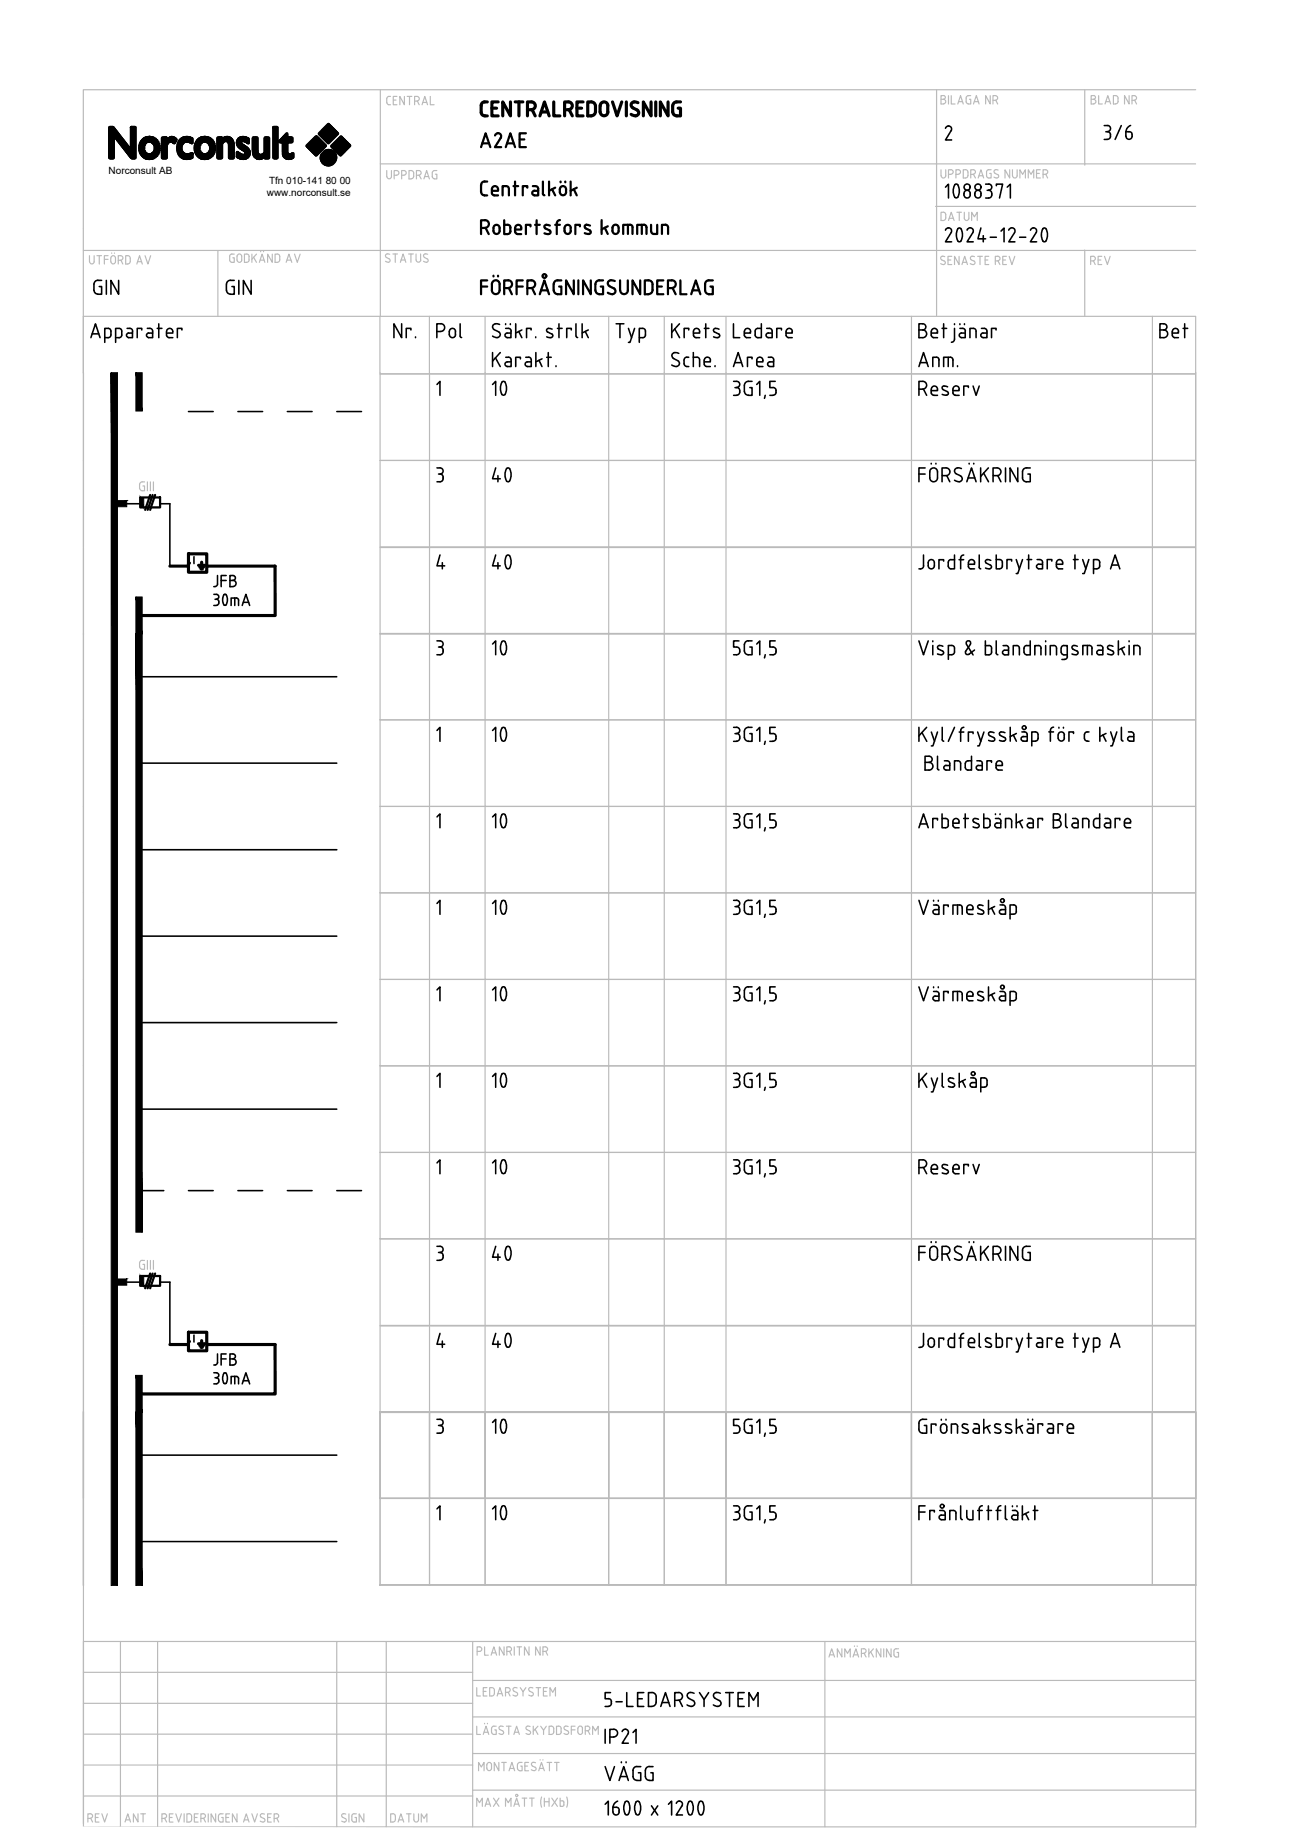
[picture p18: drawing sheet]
<svg xmlns="http://www.w3.org/2000/svg" width="210mm" height="297mm" viewBox="0 0 210 297" stroke-linecap="round" stroke-linejoin="round" font-family="sans-serif">
<defs><g id="words">
<g font-size="7.9">
<text x="76.6" y="66.3">10</text>
<text x="77.3" y="80.1">40</text>
<text x="77.3" y="94.2">40</text>
<text x="76.6" y="108.3">10</text>
<text x="76.6" y="122.1">10</text>
<text x="76.6" y="136.2">10</text>
<text x="76.6" y="150.3">10</text>
<text x="76.6" y="178.2">10</text>
<text x="76.6" y="192.3">10</text>
<text x="77.3" y="220.5">40</text>
<text x="76.6" y="234.2">10</text>
<text x="76.6" y="248.4">10</text>
</g>
<g font-size="7.5">
<text x="76.6" y="164">10</text>
<text x="77.3" y="206">40</text>
</g>
<text font-size="6.2" x="96.7" y="289.3">VÄGG</text>
<g font-size="5.7">
<text x="35.3" y="49">GIN</text>
<text x="117.5" y="60.7">Area</text>
<text x="147.5" y="60.7">Anm.</text>
</g>
<g font-size="5.3">
<text x="177.4" y="23.6">3/6</text>
<text x="76.6" y="25">A2AE</text>
<text x="69.5" y="55.7">Pol</text>
<text x="117.5" y="55.7">Ledare</text>
<text x="186.6" y="55.7">Bet</text>
</g>
<g font-size="4.9">
<text x="33.2" y="96.3">JFB</text>
<text x="33.2" y="222.2">JFB</text>
</g>
<text font-size="4.4" x="151" y="37">DATUM</text>
<g font-size="4.4" fill="#bababa">
<text x="175.3" y="44.1">REV</text>
<text x="13.1" y="296.3">REV</text>
<text x="19" y="296.3">ANT</text>
</g>
<g font-size="1.6">
<text x="17.6" y="28.2">Norconsult AB</text>
<text x="43.5" y="29.8">Tfn 010-141 80 00</text>
<text x="43.2" y="31.7">www.norconsult.se</text>
</g>
</g></defs>
<g fill="none" stroke="#bababa" stroke-width=".19">
<path d="M61.6 14.5v36.6M62.6 15.9v.7M62.6 16.6l.1 .2 .2 .1M62.9 17h.3M62.9 15.6h.3M62.9 15.6l-.2 .2-.1 .1M63.6 16.2h.5M64.2 15.6h-.6v1.4h.6M65.4 15.6v1.4l-.7-1.4v1.4M65.9 15.6h.8M66.3 15.6v1.4M67.1 16.4h.4"/>
<path d="M67.5 16.3a.37 .37 0 0 0 .4-.3 .37 .37 0 0 0-.4-.4h-.4v1.4M67.5 16.4l.3 .6M68.3 17l.4-1.4 .5 1.4M68.4 16.6h.7M69.6 15.6v1.4h.7M151.6 14.5v36.6M152.3 16.1h.4M152.7 15.5h-.4v1.3h.4a.37 .37 0 0 0 .4-.4 .37 .37 0 0 0-.4-.3M152.7 15.5a.31 .31 0 0 1 .3 .3 .31 .31 0 0 1-.3 .3M153.5 15.5v1.3M153.9 15.5v1.3h.7M155 16.8l.4-1.3 .5 1.3"/>
<path d="M155.1 16.5h.7M156.4 16.4l.1 .4h.2M156.7 15.5h.4M156.7 15.5l-.3 .2v.8M156.9 16.1h.2v.7h-.4M157.5 16.8l.5-1.3 .5 1.3M157.7 16.5h.6M160.3 15.5v1.3l-.8-1.3v1.3M160.7 16.2h.4M161.1 15.5h-.4v1.3M161.1 15.5a.37 .37 0 0 1 .4 .4 .37 .37 0 0 1-.4 .3M161.2 16.2l.3 .6"/>
<path d="M175.6 14.5v12.2M176.6 16.1h.4M177 15.5h-.4v1.3h.4a.37 .37 0 0 0 .4-.4 .37 .37 0 0 0-.4-.3M177 15.5a.31 .31 0 0 1 .3 .3 .31 .31 0 0 1-.3 .3M177.8 15.5v1.3h.6M178.8 16.8l.5-1.3 .4 1.3M179 16.5h.6M181 16.4l-.3 .4h-.5v-1.3h.5l.2 .2v.7M182.7 15.5v1.3l-.7-1.3v1.3M183.2 16.2h.4a.37 .37 0 0 0 .3-.4 .37 .37 0 0 0-.3-.3h-.4v1.3M183.6 16.2l.3 .6M193.5 14.5h-180v45.8"/>
<path d="M61.6 26.5h131.9M62.6 27.6v1M63.4 27.6v1a.37 .37 0 0 1-.4 .3 .37 .37 0 0 1-.4-.3M63.8 28.4l.4-.1a.37 .37 0 0 0 .4-.3 .37 .37 0 0 0-.4-.4h-.4v1.4M65 28.4l.4-.1a.37 .37 0 0 0 .3-.3 .37 .37 0 0 0-.3-.4h-.4v1.4M66.5 27.6h-.3v1.4h.3M66.5 27.6l.2 .1a.9 .9 0 0 1 0 1.2h-.2M67.4 28.4l.4-.1a.37 .37 0 0 0 .4-.3 .37 .37 0 0 0-.4-.4h-.4v1.4M67.8 28.4l.4 .6M68.6 29l.4-1.4 .5 1.4M68.7 28.6h.7M70.5 28.2h.2v.8h-.4"/>
<path d="M70.7 27.6l-.6 .1a1.02 1.02 0 0 0-.1 1.1l.3 .1M151.4 33.4h42.1M152.3 27.5v1M153.1 27.5v.9a.37 .37 0 0 1-.4 .4 .37 .37 0 0 1-.4-.4M153.5 28.2h.4M153.9 27.5h-.4v1.3M153.9 27.5a.37 .37 0 0 1 .4 .3 .37 .37 0 0 1-.4 .4M154.7 28.2h.4M155.1 28.2a.36 .36 0 0 0 .3-.4 .36 .36 0 0 0-.3-.3h-.4v1.3M156.2 27.5h-.3v1.3h.3M156.2 27.5h.3a.92 .92 0 0 1 0 1.3h-.3M157.1 28.2h.4"/>
<path d="M157.5 27.5h-.4v1.3M157.5 27.5a.37 .37 0 0 1 .4 .3 .37 .37 0 0 1-.4 .4M157.5 28.2l.4 .6M158.3 28.8l.4-1.3 .5 1.3M158.4 28.5h.7M160.4 27.5h-.6a1.04 1.04 0 0 0-.1 1.1l.3 .2h.4v-.7h-.2M161.2 27.5h.3M161.2 27.5l-.3 .2v.2l.5 .4M161.5 28.2l.1 .4a.46 .46 0 0 1-.7 .1M163.4 27.5v1.3l-.8-1.3v1.3M163.9 27.5v.9a.37 .37 0 0 0 .3 .4 .37 .37 0 0 0 .4-.4v-.9M165.1 28.8v-1.3l.4 .7 .4-.7v1.3"/>
<path d="M166.4 28.8v-1.3l.5 .7 .4-.7v1.3M167.7 28.1h.5M168.4 27.5h-.7v1.3h.7M168.8 28.2h.4M169.2 28.2a.36 .36 0 0 0 .4-.4 .36 .36 0 0 0-.4-.3h-.4v1.3M169.2 28.2l.3 .6M13.5 51.2h180v9.1M13.5 40.5h180M14.5 41.4v1a.37 .37 0 0 0 .4 .3 .37 .37 0 0 0 .3-.3v-1M15.7 41.4h.7M16.1 41.4v1.3M16.9 42h.6"/>
<path d="M17.5 41.4h-.6v1.3M17.9 41.8v.6M17.9 41.8a.37 .37 0 0 1 .4-.4 .37 .37 0 0 1 .4 .4v.6a.37 .37 0 0 1-.4 .3 .37 .37 0 0 1-.4-.3M18.1 40.9v.1M18.5 40.9v.1M19.1 42.1h.4M19.5 41.4h-.4v1.3M19.5 41.4a.37 .37 0 0 1 .4 .4 .37 .37 0 0 1-.4 .3M19.6 42.1l.3 .6M20.3 41.4h.6a.9 .9 0 0 1 0 1.3h-.6zM22.1 42.7l.5-1.3 .4 1.3M22.3 42.4h.6"/>
<path d="M23.5 41.4l.4 1.3 .5-1.3M35.3 40.5v10.7M37.2 41.5v.6M37.5 41.1h.4M37.5 41.1l-.3 .2v.2M37.7 41.7h.2v.8l-.5-.1-.2-.3M38.4 41.5v.6M38.4 41.5a.37 .37 0 0 1 .3-.4 .37 .37 0 0 1 .4 .4M38.4 42.1a.37 .37 0 0 0 .3 .4 .37 .37 0 0 0 .4-.4M39.1 41.5v.6M39.9 41.1h-.3v1.4M39.9 41.1l.4 .2v.2"/>
<path d="M40.3 41.5v.6M40.3 42.1l-.2 .3-.2 .1M40.8 41.1v1.4M41 41.6l.5 .9M41.5 41.1l-.7 .9M42 42.5l.4-1.4 .5 1.4M42.1 42.1h.6M42.2 40.7v.1M42.7 40.7v.1M44.1 41.1v1.4l-.8-1.4v1.4M44.9 41.1h-.4v1.4l.6-.1 .2-.3M44.9 41.1l.3 .2 .1 .2"/>
<path d="M45.3 41.5v.6M46.3 42.5l.5-1.4 .4 1.4M46.4 42.1h.7M47.7 41.1l.4 1.4 .5-1.4M61.5 51.2v37.3h132v-14h-132h132v-14h-132h132v-.2M62.4 42.3l.4 .1M62.7 41.1l-.3 .2v.2l.6 .4M62.7 41.1l.4 .1M63 41.9l.1 .3-.3 .3M63.6 41.1h.7M64 41.1v1.4M64.8 42.5l.4-1.4 .5 1.4"/>
<path d="M64.9 42.1h.7M66.1 41.1h.8M66.5 41.1v1.4M67.3 41.1v1M67.4 42.1a.37 .37 0 0 0 .3 .3 .37 .37 0 0 0 .4-.3M68.1 41.1v1M68.5 42.3l.5 .1M68.8 41.1l.4 .1M68.8 41.1l-.3 .2 .1 .2 .5 .4M69.1 41.9l.2 .3-.3 .3M69.5 51.2v37.3M78.5 51.2v9.1"/>
<path d="M98.5 51.2v37.3M107.5 51.2v37.3M117.5 51.2v9.1M147.5 51.2v9.1M152.4 42.1l.4 .1 .2 .4a.44 .44 0 0 1-.8 .1M152.9 41.5a.39 .39 0 0 0-.4 0 .39 .39 0 0 0-.2 .4l.1 .2M153.4 42.1h.5M154 41.5h-.6v1.3h.6M155.2 41.5v1.3l-.7-1.3v1.3M155.7 42.8l.4-1.3 .5 1.3M155.8 42.5h.6M157 42.7l.5 .1"/>
<path d="M157.2 42.1l.4 .2M157.6 42.2l.2 .4-.3 .2M157.7 41.5a.39 .39 0 0 0-.4 0 .39 .39 0 0 0-.2 .4l.1 .2M158.2 41.5h.8M158.6 41.5v1.3M159.4 42.1h.5M160 41.5h-.6v1.3h.6M161.1 42.2h.4M161.5 41.5h-.4v1.3M161.5 41.5a.37 .37 0 0 1 .3 .3 .37 .37 0 0 1-.3 .4M161.5 42.2l.3 .6M162.3 42.1h.4"/>
<path d="M162.9 41.5h-.6v1.3h.6M163.3 41.5l.5 1.3 .4-1.3M175.6 40.5v10.7M186.5 51.2v37.3M13.5 60.3v196.4M22.6 78.4v.6M22.6 79l.2 .4h.2M23.1 78.7h.3v.7h-.4M23.4 78l-.6 .1-.2 .3M23.9 78v1.4M24.3 78v1.4M24.8 78v1.4"/>
<path d="M78.5 60.5v28M117.5 60.5v28M147.5 60.5v28M193.5 60.3v196.4v-.2h-132h132v-13.9h-132h132v-14.1h-132M69.5 88.6v126M78.5 88.6v126M98.5 88.6v126M107.5 88.6v126M117.5 88.6v126M147.5 88.6v126M186.5 88.6v126M61.5 102.5h132v14h-132h132v14h-132h132v14h-132h132v14h-132h132v14h-132h132v14h-132h132v14h-132h132v14.1h-132v-126h132v14h-132"/>
<path d="M22.6 204.4v.7M23 204h.4M23 204l-.3 .2-.1 .2M23.1 204.7h.3v.8l-.6-.1-.2-.3M23.9 204v1.5M24.3 204v1.5M24.8 204v1.5M69.5 214.6v42.1M78.5 214.6v42.1M98.5 214.6v42.1M107.5 214.6v42.1M117.5 214.6v42.1"/>
<path d="M147.5 214.6v42.1M186.5 214.6v42.1M61.5 228.6h132v-14h-132v42.1M13.5 256.7v39h180v-39M13.5 265.7h180v29.5M13.5 275.7h63M13.5 270.7h63M19.5 265.7v30M25.5 265.7v30M54.5 265.7v30M62.5 265.7v30M76.5 265.7v30"/>
<path d="M76.5 277.9h116.9M76.5 272h116.9M77.2 273.2v1.3h.5M77.2 279.4v1.4h.5M77.2 267.3h.4a.37 .37 0 0 0 .4-.4 .37 .37 0 0 0-.4-.3h-.4v1.3M78.2 273.8h.5M78.4 266.6v1.3h.6M78.4 279h.1M78.8 273.2h-.6v1.3h.6M78.9 279h.1M79.5 267.9l.4-1.3 .5 1.3M79.5 279.8v.6"/>
<path d="M79.6 267.6h.6M79.9 279.4h.4M79.9 279.4l-.2 .1-.1 .3M80 273.6l-.2-.4h-.6v1.3h.6l.2-.4M80 273.6v.5M80.5 274.5l.4-1.3 .5 1.3M80.6 274.2h.6M81.1 279.4l-.2 .1-.1 .3 .5 .4 .2 .3a.44 .44 0 0 1-.7 .1M81.1 279.4l.3 .1M81.6 266.6v1.3l-.8-1.3v1.3M81.8 273.9h.4M82 279.4h.7"/>
<path d="M82 267.3h.4a.37 .37 0 0 0 .4-.4 .37 .37 0 0 0-.4-.3h-.4v1.3M82.2 273.2h-.4v1.3M82.2 273.2a.37 .37 0 0 1 .4 .4 .37 .37 0 0 1-.4 .3M82.3 273.9l.2 .6M82.3 279.4v1.4M82.5 267.3l.3 .6M83.2 273.8l.4 .2M83.2 266.6v1.3M83.6 274l.2 .3a.46 .46 0 0 1-.8 .1M83.7 266.6h.7M83.7 273.2a.39 .39 0 0 0-.5 0 .39 .39 0 0 0-.2 .4l.2 .1M84.1 266.6v1.3"/>
<path d="M84.2 273.2l.4 .7 .5-.7M84.6 273.9v.6M85.6 266.6v1.3l-.7-1.3v1.3M85.8 279.5a.39 .39 0 0 0-.5-.1 .39 .39 0 0 0-.2 .4l.7 .5 .1 .2a.44 .44 0 0 1-.8 .1M86.2 273.2a.41 .41 0 0 0-.4 0 .41 .41 0 0 0-.2 .4l.7 .5v.2a.44 .44 0 0 1-.7 .1M86.3 279.4v1.4M86.6 279.9l.5 .9M86.8 273.2h.7M87.1 279.4l-.8 .9M87.1 273.2v1.3M87.4 266.6v1.3l-.7-1.3v1.3M87.5 279.4l.5 .7 .4-.7"/>
<path d="M87.9 267.3h.4a.37 .37 0 0 0 .3-.4 .37 .37 0 0 0-.4-.3h-.3v1.3M87.9 273.8h.5M88.3 267.3l.3 .6M88.6 273.2h-.7v1.3h.7M88.9 279.4l.5 .1a.92 .92 0 0 1 0 1.2l-.5 .1zM89 274.5v-1.3l.5 .7 .4-.7v1.3M90.4 279.4h-.3v1.4h.3M90.4 279.4l.2 .1 .2 .3M90.8 279.8v.6M91.9 279.5a.39 .39 0 0 0-.4-.1 .39 .39 0 0 0-.2 .4l.5 .4M93.1 279.4h-.6v1.4M93.5 279.8v.6"/>
<path d="M93.5 279.8a.37 .37 0 0 1 .4-.4 .37 .37 0 0 1 .4 .4v.6a.36 .36 0 0 1-.4 .4 .36 .36 0 0 1-.4-.4M133.5 265.7v30M134.2 268.2l.4-1.3 .5 1.3M134.3 267.9h.6M136.2 266.9v1.3l-.7-1.3v1.3M136.7 268.2v-1.3l.5 .7 .4-.7v1.3M138 268.2l.5-1.3 .5 1.3M138.2 267.9h.6M138.3 266.4v.1M138.7 266.4v.1M139.4 267.6h.4M139.8 266.9h-.4v1.3"/>
<path d="M139.8 266.9a.37 .37 0 0 1 .4 .3 .37 .37 0 0 1-.4 .4M139.8 267.6l.4 .6M140.6 266.9v1.3M140.9 267.4l.5 .8M141.4 266.9l-.8 .8M142.6 266.9v1.3l-.8-1.3v1.3M143 266.9v1.3M144.2 266.9v1.3l-.7-1.3v1.3M144.7 267.3v.6M145 266.9h.4M145 266.9l-.3 .2v.1M145.2 267.5h.2v.7h-.5l-.2-.3"/>
<path d="M13.5 280.7h63M13.5 285.7h63M13.5 290.7h63M26.6 293.6h-.4v1.3M26.6 293.6a.37 .37 0 0 1 .4 .4 .37 .37 0 0 1-.4 .3l-.4 .1M26.6 294.4l.4 .5M27.4 294.2h.5M28 293.6h-.6v1.3h.6M28.4 293.6l.5 1.3 .5-1.3M29.8 293.6v1.3M30.6 293.6h.2a.92 .92 0 0 1 0 1.3h-.6v-1.3h.4M31.5 294.2h.4"/>
<path d="M32.1 293.6h-.6v1.3h.6M32.5 294.4h.4M32.9 293.6h-.4v1.3M32.9 293.6a.37 .37 0 0 1 .4 .4 .37 .37 0 0 1-.4 .3M33 294.4l.3 .5M33.7 293.6v1.3M34.9 293.6v1.3l-.7-1.3v1.3M35.7 293.6h.4M35.7 293.6l-.3 .2a1.02 1.02 0 0 0 .2 1.1h.5v-.7h-.2M36.6 294.2h.4M37.1 293.6h-.5v1.3h.5M38.4 293.6v1.3l-.8-1.3v1.3"/>
<path d="M39.4 294.9l.5-1.3 .4 1.3M39.5 294.6h.7M40.8 293.6l.4 1.3 .5-1.3M42.4 293.6l.4 .1M42.4 293.6l-.2 .1v.3l.5 .4M42.7 294.4l.2 .3a.46 .46 0 0 1-.8 .1M43.3 294.2h.5M43.9 293.6h-.6v1.3h.6M44.4 294.4h.3M44.7 293.6h-.3v1.3M44.7 293.6a.37 .37 0 0 1 .4 .4 .37 .37 0 0 1-.4 .3M44.8 294.4l.3 .5"/>
<path d="M55.4 294.2l.5 .2 .1 .3a.44 .44 0 0 1-.7 .1M56 293.7a.39 .39 0 0 0-.5-.1 .39 .39 0 0 0-.2 .4l.2 .2M56.5 293.6v1.3M57.3 293.6h.4M57.3 293.6h-.2a1.04 1.04 0 0 0-.1 1.2l.3 .1h.4v-.7h-.3M58.9 293.6v1.3l-.8-1.3v1.3M63.6 293.6h.2a.92 .92 0 0 1 0 1.3h-.6v-1.3h.4M64.4 294.9l.5-1.3 .4 1.3M64.6 294.6h.6M65.8 293.6h.7M66.2 293.6v1.3M67 293.6v1"/>
<path d="M67.7 293.6v1a.37 .37 0 0 1-.3 .3 .37 .37 0 0 1-.4-.3M68.2 294.9v-1.3l.4 .8 .5-.8v1.3M76.5 289.8h116.9M76.5 283.9h116.9M77.2 292.4v-1.3l.4 .7 .5-.7v1.3M77.4 286.6v-1.3l.5 .7 .4-.7v1.3M78.2 280.8l.5-1.4 .4 1.4M78.3 280.4h.7M78.5 292.4l.5-1.3 .4 1.3M78.6 292h.7M78.8 285.7v.6M78.8 285.7a.37 .37 0 0 1 .4-.4 .37 .37 0 0 1 .3 .4"/>
<path d="M79.5 285.7v.6a.37 .37 0 0 1-.3 .3 .37 .37 0 0 1-.4-.3M79.6 280.4l.1 .3 .2 .1M79.9 291.1l.9 1.3M80.1 280h.2v.8h-.4M80.7 285.3v1.3l-.7-1.3v1.3M80.8 291.1l-.9 1.3M81.2 285.3h.7M81.6 285.3v1.3M81.8 292.4v-1.3l.5 .7 .4-.7v1.3M82.4 286.6l.4-1.3 .5 1.3M82.5 286.3h.7M83.2 280.8l.4-1.4 .5 1.4"/>
<path d="M83.2 292.4l.4-1.3 .5 1.3M83.3 280.4h.6M83.3 292h.6M83.7 285.7l.1 .7 .3 .2M84.3 285.9h.2v.7h-.4M84.5 285.3h-.6l-.1 .4M84.5 291.1h.8M84.9 291.1v1.3M84.9 285.9h.5M85.5 285.3h-.6v1.3h.6M85.7 291.1h.7M86.1 291.1v1.3"/>
<path d="M86.1 285.9l.5 .2M86.6 286l.2 .4a.46 .46 0 0 1-.8 .1M86.7 285.3a.39 .39 0 0 0-.5 0 .39 .39 0 0 0-.2 .4l.2 .2M87.2 286.6l.4-1.3 .5 1.3M87.3 286.3h.6M87.4 284.8v.1M87.7 290.9a2.36 2.36 0 0 0 0 1.6M87.9 284.8v.1M88 280.1v.7M88.1 291.1v1.3M88.1 291.7h.8M88.5 285.3h.8"/>
<path d="M88.9 291.1v1.3M88.9 285.3v1.3M89.3 291.1l.9 1.3M89.7 285.3h.8M90.1 285.3v1.3M90.2 291.1l-.9 1.3M90.7 291.1v1.3h.4l.2-.3M90.7 291.5h.4l.2 .3M90.8 280.3l-.2 .4-.2 .1M91.2 291.8v.3M91.7 290.9a2.36 2.36 0 0 1 0 1.6M91.9 280.2l.1 .3a.44 .44 0 0 1-.7 .1"/>
<path d="M92.5 280h.6M94.7 280.2h.4M95.1 280.1a.36 .36 0 0 0 .4-.3 .36 .36 0 0 0-.4-.4h-.4v1.4M95.2 280.2l.3 .6M95.9 280.8v-1.4l.5 .8 .4-.8v1.4"/>
<circle cx="83.6" cy="290.6" r=".18"/>
</g>
<g fill="#000" stroke="#000" stroke-width=".16">
<path d="M52.9 26.7h.5zM53 24.3h.3z"/>
<path d="M49.7 23.6h3l-1.5-1.5zM49.7 23.6h3l-1.5 1.5z"/>
<path d="M51.6 21.6l1.5 1.5v-3zM53.1 20.1l1.6 1.5-1.6 1.5z"/>
<path d="M52.9 26.7h.4zM53 26.7h.3z"/>
<path d="M53 24.3h.4zM52.9 24.3h.5z"/>
<path d="M52.9 24.3l.6 .1zM52.8 24.4h.7z"/>
<path d="M52.8 24.4h.9zM52.7 24.4h1z"/>
<path d="M52.8 26.7h.7zM52.8 26.7h.6z"/>
<path d="M53.6 23.6l1.5 1.5v-3zM55.1 22.1l1.5 1.5-1.5 1.5z"/>
<path d="M52.7 24.4l1 .1zM52.6 24.5h1.1z"/>
<path d="M52.7 26.6h1zM52.7 26.6l.8 .1z"/>
<path d="M52.6 24.5h1.2zM52.5 24.5h1.3z"/>
<path d="M52.6 26.6h1.1zM52.6 26.6h1.1z"/>
<path d="M52.5 24.5l1.4 .1zM52.4 24.6l.1-.1 1.4 .1z"/>
<path d="M52.5 26.5h1.3zM52.5 26.5l1.2 .1z"/>
<path d="M52.4 24.6l1.6 .1zM52.3 24.7h1.7z"/>
<path d="M52.4 26.4l1.4 .1 .1-.1zM52.4 26.4l1.4 .1z"/>
<path d="M52.3 24.7l1.8 .1-.1-.1zM52.3 24.7l1.8 .1h-1.9z"/>
<path d="M52.3 26.4h1.7zM52.3 26.4h1.6z"/>
<path d="M52.2 24.8l2 .1-.1-.1zM52.2 24.8l2 .1h-2z"/>
<path d="M52.2 26.3l1.8 .1 .1-.1zM52.2 26.3l1.8 .1h-1.7z"/>
<path d="M52.2 24.9l2 .1v-.1zM52.2 24.9l2 .1h-2.1z"/>
<path d="M52.2 26.2l1.9 .1 .1-.1zM52.2 26.2l1.9 .1h-1.9z"/>
<path d="M52.1 25l2.2 .1-.1-.1zM52.1 25l2.2 .1h-2.3z"/>
<path d="M52.1 26.1l2.1 .1v-.1zM52.1 26.1l2.1 .1h-2z"/>
<path d="M52 25.1l2.3 .1v-.1zM52 25.1l2.3 .1h-2.3z"/>
<path d="M52 26l2.2 .1 .1-.1zM52 26l2.2 .1h-2.1z"/>
<path d="M52 25.2l2.3 .1v-.1zM52 25.2l2.3 .1h-2.3z"/>
<path d="M52 25.9l2.3 .1v-.1zM52 25.9l2.3 .1h-2.3z"/>
<path d="M52 25.3l2.3 .1v-.1zM52 25.3l2.3 .1h-2.3z"/>
<path d="M52 25.4l2.4 .1-.1-.1zM52 25.4l2.4 .1h-2.4z"/>
<path d="M52 25.6l2.3 .1v-.1zM52 25.6l2.3 .1h-2.3z"/>
<path d="M52 25.7l2.3 .2v-.2zM52 25.7l2.3 .2h-2.3z"/>
<path d="M52 25.5l2.3 .1 .1-.1zM52 25.5l2.3 .1h-2.3z"/>
<path d="M22 60.3v6.2h1zM22 60.3h1v6.2z"/>
<path d="M18.5 81v1l2-1zM18.5 82l2-1v1z"/>
<path d="M22.7 80.5l.6 1.6v-1.6zM22.7 80.5l.6 1.6h-.6z"/>
<path d="M22 96.6v6h1zM22 96.6h1v6z"/>
<path d="M22 102.5l1 97v-97zM22 102.5l1 97h-1z"/>
<path d="M18.5 207v1l2-1zM18.5 208l2-1v1z"/>
<path d="M22.7 206.6l.6 1.5v-1.5zM22.7 206.6l.6 1.5h-.6z"/>
<path d="M22 222.6v6h1zM22 222.6h1v6z"/>
<path d="M18 60.3v196.4h1zM18 60.3h1v196.4z"/>
<path d="M22 228.5v28.2h1zM22 228.5h1v28.2z"/>
</g>
<g fill="none" stroke="#000" stroke-width=".25">
<path d="M153 20.8a.5 .5 0 0 1 .7-.4 .5 .5 0 0 1 .2 .8M153 30.3l.5-.5v2.3M153.9 21.2l-.9 1.5h1M153.9 37.7l-.9 1.4h1M154.5 29.9a.31 .31 0 0 1 .5 0M154.5 29.9a1.9 1.9 0 0 0 .1 2.1h.3a1.9 1.9 0 0 0 .1-2.1M155 37a1.94 1.94 0 0 0 .1 2.1h.3a1.94 1.94 0 0 0 .1-2.1M156.1 31.1a.59 .59 0 0 1 .9 0 .59 .59 0 0 1-.2 .9 .6 .6 0 0 1-.7-.2 .6 .6 0 0 1 0-.7zM157.4 37.7l-.9 1.4h1M157.8 31.3v.3M157.8 31.3a.52 .52 0 0 1 .6-.5 .52 .52 0 0 1 .3 .8 .49 .49 0 0 1-.4 .5 .49 .49 0 0 1-.5-.5M158.7 36.9l-.4 1.8h1.2"/>
<path d="M159.1 38.1v1M159.5 29.8h.5M159.8 30.8h.2M160 29.8a.5 .5 0 0 1 .5 .5 .5 .5 0 0 1-.5 .5M160 30.8a.64 .64 0 0 1 .5 .6 .64 .64 0 0 1-.5 .7M160.3 38.4h.9M161.2 30.1v-.3h1.1l-.5 2.3M162 37.4l.5-.5v2.2M163 30.3l.5-.5v2.3M163.3 37.3a.51 .51 0 0 1 .6-.4 .51 .51 0 0 1 .3 .7M164.2 37.7l-.9 1.4h1M165 38.4h1"/>
<path d="M166.8 37.3a.5 .5 0 0 1 .7-.4 .5 .5 0 0 1 .2 .7M167.7 37.7l-.9 1.4h1M168.8 37l.4-.1a1.82 1.82 0 0 1 0 2.2h-.3a1.94 1.94 0 0 1-.1-2.1zM14.7 54.7l.8-2.3 .7 2.3M14.9 54h1.1M15.2 47a.62 .62 0 0 0 .6 .6M15.8 45.4h.6M15.8 45.4a.62 .62 0 0 0-.6 .6v1M16.1 46.4h.3v1.2h-.6M17.2 45.4v2.2M17.9 54.2v-.8l-.4-.2h-.5v2.2M17.9 54.2l-.2 .4-.7 .1"/>
<path d="M19.2 45.4v2.2l-1.3-2.2v2.2M19.7 54.2l-.1-.8-.3-.2h-.6v2.2M19.7 54.2l-.2 .4-.8 .1M20.6 53.2h.4M20.8 53.9h.6M20.8 53.9a.37 .37 0 0 0-.3 .4 .37 .37 0 0 0 .3 .3M21 53.2l.4 .2v1.3h-.6M22.9 53.4v-.2h-.7v1.5M23.8 53.2h.7l.2 .4v1.1h-.6M24.1 53.9h.6M24.1 53.9a.37 .37 0 0 0-.4 .4 .37 .37 0 0 0 .4 .3M25.4 53.2h.8"/>
<path d="M25.7 52.4v2.3M26.9 53.7v.6M27 54.3v.2l.3 .1M27 53.7a.53 .53 0 0 1 .6-.5 .53 .53 0 0 1 .4 .7h-1.1M27.3 54.7h.7M29.4 53.4v-.2h-.7v1.5M65 52.4v2.3l-1.2-2.3v2.3M66.5 53.4v-.2h-.8v1.5M67.2 54.5v.2M79.7 57.1v2.2M79.7 54.4l.8 .3M80.2 52.4a.5 .5 0 0 0-.5 .4 .5 .5 0 0 0 .3 .6l.7 .3a.49 .49 0 0 1 .2 .6 .49 .49 0 0 1-.4 .3"/>
<path d="M80.2 52.4l.7 .1M81 57.1l-1.3 1.3M81.8 53.2h.7l.2 .4M81.8 52.4v.1M82.1 53.9h.6M82.1 53.9a.37 .37 0 0 0-.4 .4 .37 .37 0 0 0 .4 .3M82.6 52.4v.1M82.7 53.6v1.1h-.6M83.5 52.4v2.3M83.9 53.7l.6 1M84.5 53.4l-1 .5M86 53.4v-.2h-.8v1.5"/>
<path d="M86.7 54.5v.2M86.7 57.1v2.2M88.5 57.8h.7M88.5 54.5l.7 .2M88.7 57.1v2.2M89.3 53.3l-.1-.1a.44 .44 0 0 0-.7 .4l.9 .6v.4h-.2M90 59.2v.1M90.2 53.2h.8M90.5 52.4v2.3M92.5 53.4v-.2h-.8v1.5M93.2 52.4v2M93.2 54.4l.3 .2"/>
<path d="M94.2 52.4v2.3M94.7 53.7l.5 1M95.2 53.4l-1 .5M99.7 52.4h1.3M100.3 52.4v2.3M101.7 53.2l.5 1.5M102.7 53.2l-.7 2.2h-.3M104.5 54.2l-.1-.8-.4-.2h-.5v2.2M104.5 54.2l-.3 .4-.7 .1M108.7 52.4v2.3M108.7 59.1l.8 .2M109.2 53.3l.8 1.4"/>
<path d="M109.9 57.2l-.3-.1a.55 .55 0 0 0-.7 .1 .55 .55 0 0 0 .1 .8l.7 .4a.49 .49 0 0 1 .2 .5 .49 .49 0 0 1-.4 .4M110 52.4l-1.3 1.4M110.7 58.3v.6M110.7 58.9l.1 .2 .4 .2M111.1 59.3h.4M111.5 53.4v-.2h-.8v1.5M111.5 57.8l-.6 .1-.2 .3M112.2 57.8h.6M112.2 57.1v2.2M112.2 53.9h1a.52 .52 0 0 0-.3-.7 .52 .52 0 0 0-.7 .5v.6M112.2 54.3l.1 .2 .3 .1M112.6 54.7h.6"/>
<path d="M112.8 57.8l.4 .2v1.3M114 53.2h.7M114.2 52.4v2.3M114.3 59.3h.7M115 58.3v.3h-1M115 58.3a.51 .51 0 0 0-.5-.5 .51 .51 0 0 0-.5 .5v.8l.4 .2M115.6 53.7l.7 .4M115.8 53.2l-.3 .2 .1 .3M148.7 53.4h.6M149.3 53.4a.62 .62 0 0 1 .7 .6 .62 .62 0 0 1-.7 .7M149.3 53.4a.5 .5 0 0 0 .5-.5 .5 .5 0 0 0-.5-.5h-.6v2.3M150.7 53.9h1a.52 .52 0 0 0-.3-.7 .52 .52 0 0 0-.7 .5v.6"/>
<path d="M152.5 53.2h.7M152.7 52.4v2.3M154.5 52.4v.1M154.5 53.2v1.7M155.3 53.2h.5M155.3 52.4v.1M155.6 53.9h.6M155.6 53.9a.37 .37 0 0 0-.4 .4 .37 .37 0 0 0 .4 .3M155.8 53.2l.4 .2v1.3h-.6M156.1 52.4v.1M157.5 53.2h-.5v1.5M157.5 53.2l.4 .2 .1 1.3"/>
<path d="M158.8 53.2h.7l.2 .4v1.1h-.6M159.1 53.9h.6M159.1 53.9a.37 .37 0 0 0-.4 .4 .37 .37 0 0 0 .4 .3M161.2 53.4v-.2h-.7v1.5M30.5 66.6h4M38.5 66.6h4M46.5 66.6h4M54.5 66.6h4M70.7 62.2l.5-.5v2.3M70.7 75.7h.5a.5 .5 0 0 1 .5 .5 .5 .5 0 0 1-.5 .5M71 76.7h.2M71.2 76.7a.64 .64 0 0 1 .5 .7 .64 .64 0 0 1-.5 .6h-.5"/>
<path d="M118.7 64h.5M119 62.7h.2M119.2 61.7a.5 .5 0 0 1 .5 .5 .5 .5 0 0 1-.5 .5 .64 .64 0 0 1 .5 .6 .64 .64 0 0 1-.5 .7M120.5 62.4v1M120.5 63.3a.62 .62 0 0 0 .6 .7M121.3 62.7h.4v1.3h-.6M122.5 62.2l.5-.5v2.3M123.8 64l-.1 .5M124.6 64h.5M125.1 62.7a.64 .64 0 0 1 .5 .6 .64 .64 0 0 1-.5 .7M125.5 61.7h-.9v1h.5M148.7 63h.6a.62 .62 0 0 0 .7-.7 .62 .62 0 0 0-.7-.6h-.6v2.3"/>
<path d="M148.7 76.7h1M149.5 63l.5 1M149.7 75.7h-1v2.3M150.5 76.4a.62 .62 0 0 1 .6-.7 .62 .62 0 0 1 .6 .7M150.5 76.4v1a.62 .62 0 0 0 .6 .6 .62 .62 0 0 0 .6-.6v-1M150.7 63.2h1a.53 .53 0 0 0-.3-.7 .53 .53 0 0 0-.7 .5l.1 .8 .3 .2M150.7 75v.1M151.1 64h.6M151.5 75v.1M152.5 77h.6a.62 .62 0 0 0 .6-.6 .62 .62 0 0 0-.6-.7h-.6v2.3M152.6 63.1l.7 .3 .2 .3a.65 .65 0 0 1-1 .1M152.8 62.5l-.3 .2 .1 .3"/>
<path d="M153.2 77l.5 1M154.2 63l.1 .8 .3 .2M154.2 63a.5 .5 0 0 1 .5-.5 .5 .5 0 0 1 .5 .5M154.6 64h.6M154.7 76.7l.8 .3a.51 .51 0 0 1 .2 .7 .51 .51 0 0 1-.7 .2l-.5-.2M155.2 63v.2h-1M155.6 75.8a.62 .62 0 0 0-.8 0 .62 .62 0 0 0-.2 .7l.1 .2M156.5 78l.7-2.3 .8 2.3M156.7 77.4h1.1M156.7 62.7v-.2h-.7v1.5M156.8 75v.1M157.5 62.5l.5 1.5 .5-1.5"/>
<path d="M157.6 75v.1M158.7 75.7v2.3M159.2 76.6l.8 1.4M160 75.7l-1.3 1.4M160.7 77h.7a.62 .62 0 0 0 .6-.6 .62 .62 0 0 0-.6-.7h-.7v2.3M161.5 77l.5 1M162.7 75.7v2.3M164.7 75.7v2.3l-1.2-2.3v2.3M165.5 76.4v1a.62 .62 0 0 0 .6 .6h.6v-1.3h-.4M166.7 75.7h-.6a.62 .62 0 0 0-.6 .7M20.5 81.5h2.5M25.9 81.5h1.6v10"/>
<path d="M31.4 90.1v1.1M34.6 98h.4M38 96.8v1.2M38.2 96.8h-.8v1.2M38.6 97.2v.8M39.2 98l.6-1.8 .6 1.8M71.2 89.8l-.5 1.8h1.3M71.6 91.1v1M149.5 89.8v1.8M149.5 91.6a.57 .57 0 0 1-.8 .5M150.3 90.8a.5 .5 0 0 1 .5-.2 .5 .5 0 0 1 .4 .5v.5a.5 .5 0 0 1-.5 .5 .5 .5 0 0 1-.5-.5zM152.7 90.8v-.2h-.7v1.5"/>
<path d="M154.5 89.8v2.3h-.6l-.4-.2v-.9M154.5 90.6h-.8l-.2 .4M155.2 90.6h.8M156 89.8l-.5 .3v.2v1.8M156.7 91.1v.6M156.7 91.7l.2 .3 .8 .1M156.7 91.1a.5 .5 0 0 1 .5-.5 .5 .5 0 0 1 .5 .5M157.7 91.1v.2h-1M158.5 89.8v2l.2 .3M159.5 92l.7 .1M160.3 90.7l-.1-.1a.42 .42 0 0 0-.5 0 .42 .42 0 0 0-.2 .4l.9 .6-.1 .4-.1 .1M161.2 89.8v2.3h.6"/>
<path d="M161.2 90.6h.8l.2 .4M162.2 91v.8l-.4 .3M163.7 90.8v-.2h-.7v1.5M164.5 90.6l.5 1.5M165.5 90.6l-.8 2.2h-.2M166.2 90.6h.8M166.5 89.8v2.3M167.9 90.6h.6l.2 .4M168.1 91.3h.6M168.1 91.3a.37 .37 0 0 0-.4 .4 .37 .37 0 0 0 .4 .4M168.7 91v1.1h-.6M170.2 90.8v-.2h-.7v1.5"/>
<path d="M171 91.3h1a.52 .52 0 0 0-.4-.7 .52 .52 0 0 0-.6 .5v.6M171 91.7v.2l.4 .2M171.3 92.1h.7M173.7 90.6h.8M174 89.8v2.3M175.2 90.6l.5 1.5M176.2 90.6l-.7 2.2h-.3M177 92.1h.5M178 91l-.2-.4h-.8v2.2M178 91l-.1 .8-.4 .3M179.7 92.1l.8-2.3 .7 2.3M179.9 91.5h1.1"/>
<path d="M22.5 109.5h32M70.7 103.7h.5a.5 .5 0 0 1 .5 .5 .5 .5 0 0 1-.5 .5M70.7 118.2l.5-.5v2.3M71 104.7h.2M71.2 104.7a.57 .57 0 0 1 .5 .8M71.7 105.5l-.2 .4-.8 .1M118.7 106h.5M118.7 117.7h.5M119 118.8h.2M119.2 104.7a.57 .57 0 0 1 .5 .8M119.2 117.7a.5 .5 0 0 1 .5 .5 .5 .5 0 0 1-.5 .5 .64 .64 0 0 1 .5 .7 .64 .64 0 0 1-.5 .6M119.6 103.7h-.9v1h.5"/>
<path d="M119.7 105.5l-.2 .4-.3 .1M120.5 104.4v1M120.5 118.4v1M120.5 119.4a.62 .62 0 0 0 .6 .6M121.3 104.7h.4v1.3h-.6a.62 .62 0 0 1-.6-.6M121.3 118.8h.4v1.2h-.6M121.7 103.7h-.6a.62 .62 0 0 0-.6 .6M121.7 117.7h-.6a.62 .62 0 0 0-.6 .7M122.5 104.3l.5-.6v2.3M122.5 118.2l.5-.5v2.3M123.8 106l-.1 .5M125.5 103.7h-.9v1h.5a.55 .55 0 0 1 .5 .8"/>
<path d="M125.5 117.7h-.9v1.1l.5-.1a.64 .64 0 0 1 .5 .7 .64 .64 0 0 1-.5 .6M125.6 105.5l-.2 .4-.8 .1M148.7 103.7l.8 2.3 .7-2.3M148.7 117.7v2.3M149.2 118.6l.8 1.4M150 117.7l-1.3 1.4M150.7 118.5l.5 1.5M151 103.7v.2M151 104.5v1.5M151.7 118.5l-.7 2.2h-.3M151.8 105.1l.7 .3 .2 .3a.67 .67 0 0 1-1 .2M152.5 119.7l.2 .3"/>
<path d="M152.5 117.7v2M152.6 104.6l-.2-.1a.42 .42 0 0 0-.4 0 .42 .42 0 0 0-.3 .4l.2 .2M153.5 106h.5M154.5 105.5l-.1-.8-.4-.2h-.5v2.2M154.5 105.5l-.1 .3-.4 .2M154.5 117.7l-1 2.3M155.2 118.5h.8M155.5 118.2v1.8M156 117.7l-.4 .3-.1 .2M156.3 105.4l.7-1.1a.37 .37 0 0 0-.3-.6 .37 .37 0 0 0-.3 .6l1.1 1.7M156.3 105.4a.37 .37 0 0 0 .1 .5 .37 .37 0 0 0 .4 0M157.5 118.8v-.3h-.8v1.5"/>
<path d="M157.7 105.2l-.9 .7M158.2 118.5l.5 1.5M159.2 118.5l-.7 2.2h-.3M159.5 103.7v2.3l.8-.1 .2-.3M159.5 104.5h.5M160.1 104.5l.3 .2 .1 .2M160.1 119.1l.7 .3M160.5 104.9v.7M160.8 119.4l.2 .3a.65 .65 0 0 1-1 .1M160.9 118.6l-.2-.1a.44 .44 0 0 0-.7 .4l.1 .1M161.2 103.7v2l.3 .3M162.1 118.5l-.4 .2 .1 .2 .9 .6v.2a.67 .67 0 0 1-.9 .1"/>
<path d="M162.1 118.5l.5 .1M162.3 104.5h.5M162.8 104.5l.4 .2v.2M163.2 104.9v1.1h-.6a.38 .38 0 0 1-.4-.4 .38 .38 0 0 1 .4-.4h.6M163.5 117.7v2.3M164 119l.5 1M164.5 118.7l-1 .5M164.5 104.5h-.5v1.5M164.5 104.5l.4 .2 .1 1.3M165.4 118.5h.6l.2 .4v1.1h-.6a.38 .38 0 0 1-.4-.4 .38 .38 0 0 1 .4-.4h.6M166.2 104.5h.5M166.7 103.7v2.3l-.8-.1a1.11 1.11 0 0 1-.1-1.2l.4-.2"/>
<path d="M167 120h.6M167.6 118.5h-.6v2.2M167.6 118.5h.2a1.09 1.09 0 0 1 .1 1.2l-.3 .3M168 104.5h-.5v1.5M168.1 104.5l.3 .2 .1 1.3M169.2 103.7v.2M169.2 104.5v1.5M169.7 118.5h.8M170 118.2v1.8M170.5 117.7l-.4 .3-.1 .2M170.5 104.5h-.5v1.5M170.6 104.5l.3 .2 .1 1.3"/>
<path d="M171.2 119v.5M171.3 119a.5 .5 0 0 1 .5-.5 .5 .5 0 0 1 .5 .5l-.1 .5a.49 .49 0 0 1-.5 .5 .49 .49 0 0 1-.4-.5M171.4 117.7v.2M171.7 104.9v.7M171.7 105.6l.1 .2 .4 .2M172.1 117.7v.2M172.2 104.5h.5v1.8M172.2 106h.5M172.2 104.5l-.4 .2-.1 .2M172.7 106.3l-.2 .4-.6 .1M173.6 105.1l.7 .3 .2 .3a.67 .67 0 0 1-1 .2M173.7 118.7v-.2h-.7v1.5"/>
<path d="M174.4 104.6l-.2-.1a.42 .42 0 0 0-.5 0 .42 .42 0 0 0-.2 .4l.1 .2M176 104.5v1.5M176.2 118.5a.55 .55 0 0 0-.7 .4v.6a.55 .55 0 0 0 .7 .5M176.3 104.5h-1.1v1.5M176.3 104.5l.4 .2v1.3M177.6 104.5h.7l.2 .4M178 117.7v2.3M178.5 104.9v1.1h-.6a.37 .37 0 0 1-.4-.4 .37 .37 0 0 1 .4-.4h.6M178.5 119l.5 1M179 118.7l-1 .5M179.4 105.1l.7 .3 .1 .3a.67 .67 0 0 1-1 .2M179.7 118.5l.5 1.5"/>
<path d="M180.1 104.6l-.2-.1a.42 .42 0 0 0-.4 0 .42 .42 0 0 0-.2 .4l.1 .2M180.7 118.5l-.7 2.2h-.3M181 103.7v2.3M181.5 117.7v2l.2 .3M181.5 105l.5 1M182 104.7l-1 .5M182.6 118.5h.4M182.7 103.7v.2M182.7 104.5v1.5M183.1 118.5l.3 .2 .1 1.3h-.6a.38 .38 0 0 1-.4-.4 .38 .38 0 0 1 .4-.4h.6M183.5 106v-1.5h.5l.4 .2 .1 1.3M22.5 123.5h32"/>
<path d="M22.5 137.5h32M70.7 132.2l.5-.5v2.3M118.7 120h.5M118.7 131.7h.5M118.7 134h.5M119 132.7h.2M119.2 131.7a.5 .5 0 0 1 .5 .5 .5 .5 0 0 1-.5 .5M119.2 132.7a.57 .57 0 0 1 .5 .8M119.7 133.5l-.2 .4-.3 .1M120.5 132.4v1M121.3 132.7h.4v1.3h-.6a.62 .62 0 0 1-.6-.6M121.7 131.7h-.6a.62 .62 0 0 0-.6 .7"/>
<path d="M122.5 132.2l.5-.5v2.3M123.8 120l-.1 .5M123.8 134l-.1 .5M124.6 120h.5M125.5 131.7h-.9v1h.5a.55 .55 0 0 1 .5 .8M125.6 133.5l-.2 .4-.8 .1M148.7 134l.8-2.3 .7 2.3M148.9 133.4h1.1M149.7 122.4h.6a.5 .5 0 0 1 .6 .5 .5 .5 0 0 1-.5 .5 .62 .62 0 0 1 .6 .6 .62 .62 0 0 1-.6 .7h-.7zM149.7 123.4h.6M151.7 122.4v2l.3 .2M151.7 132.7v-.2h-.7v1.5"/>
<path d="M152.5 131.7v2.3h.5M152.5 132.5h.5M152.8 123.2h.7l.2 .4v1.1h-.6a.38 .38 0 0 1-.4-.4 .38 .38 0 0 1 .4-.4M153 132.5l.4 .2 .1 .2M153.1 123.9h.6M153.5 132.9l-.1 .9-.4 .2M154.2 133.3h1a.52 .52 0 0 0-.3-.8 .52 .52 0 0 0-.7 .5l.1 .8 .3 .2M154.5 124.7v-1.5h.5l.4 .2 .1 1.3M154.6 134h.6M156 132.5h.7M156.2 131.7v2.3M157.2 122.4v2.3l-.8-.1-.2-.4"/>
<path d="M157.2 123.2h-.5l-.4 .2-.1 .8M157.5 133.9l.7 .1M157.6 133.1l.8 .4v.4l-.2 .1M158.1 123.2h.4M158.3 123.9h.7M158.4 132.6l-.2-.1a.44 .44 0 0 0-.7 .4l.1 .2M158.5 123.2l.4 .2 .1 1.3h-.7a.38 .38 0 0 1-.3-.4 .38 .38 0 0 1 .4-.4M159.2 131.7v2.3h.6M159.2 132.5h.6M159.8 132.5l.4 .2v.2M160.2 132.9v.9l-.4 .2M160.5 123.4v-.2h-.8v1.5"/>
<path d="M161.1 132.5h.7l.2 .4M161.1 131.7v.2M161.2 123.7v.6M161.2 124.3l.2 .3 .8 .1M161.2 123.7a.53 .53 0 0 1 .7-.5 .53 .53 0 0 1 .3 .7h-1M161.8 131.7v.2M162 132.9v1.1h-.6M162 133.2h-.6a.37 .37 0 0 0-.4 .4 .37 .37 0 0 0 .4 .4M163.7 132.9l-.2-.4h-.8v1.5M163.7 132.9v1.1M164.5 131.7v2.3M165 133l.5 1"/>
<path d="M165.5 132.7l-1 .5M166.3 132.5h.5M166.8 132.5l.4 .2v.2M167.2 132.9v1.1h-.6M167.2 133.2h-.6a.37 .37 0 0 0-.4 .4 .37 .37 0 0 0 .4 .4M168.7 132.7v-.2h-.7v1.5M170.5 132.7h.6M171.1 134a.62 .62 0 0 0 .6-.7 .62 .62 0 0 0-.6-.6 .5 .5 0 0 0 .5-.5 .5 .5 0 0 0-.5-.5h-.6v2.3h.6M172.5 131.7v2l.2 .3M173.6 132.5h.4M174 132.5h.3l.2 .4M174.5 132.9v1.1h-.7"/>
<path d="M174.5 133.2h-.6a.37 .37 0 0 0-.4 .4 .37 .37 0 0 0 .4 .4M176.2 132.9v1.1M176.2 132.9l-.2-.4h-.8v1.5M177 132.9v.6M177 133.5l.2 .4 .2 .1M178 131.7v2.3h-.6M178 132.5h-.8l-.2 .4M178.8 132.5h.7l.2 .4M179.1 133.2h.6M179.1 133.2a.37 .37 0 0 0-.4 .4 .37 .37 0 0 0 .4 .4M179.7 132.9v1.1h-.6M181.2 132.7v-.2h-.7v1.5"/>
<path d="M182.4 134h.6M183 133v.2h-1M183 133a.51 .51 0 0 0-.5-.5 .51 .51 0 0 0-.5 .5v.8l.4 .2M22.5 151.5h32M70.7 146.2l.5-.5v2.3M118.7 145.7h.5M118.7 148h.5M118.7 159.8h.5M119 146.8h.2M119.2 145.7a.5 .5 0 0 1 .5 .5 .5 .5 0 0 1-.5 .5 .57 .57 0 0 1 .5 .8M119.2 159.7a.5 .5 0 0 1 .5 .5 .5 .5 0 0 1-.5 .5l.5 .3v.2M119.7 147.5l-.2 .4-.3 .1"/>
<path d="M120.5 146.4v1M121.3 146.8h.4v1.2h-.6a.66 .66 0 0 1-.6-.6M121.7 145.7h-.6a.62 .62 0 0 0-.6 .7M121.7 159.8l-.6-.1a.62 .62 0 0 0-.6 .7M122.5 146.2l.5-.5v2.3M123.8 148l-.1 .5M125.5 145.7h-.9v1.1l.5-.1a.55 .55 0 0 1 .5 .8M125.5 159.8h-.9v.9l.8 .1 .2 .4M125.6 147.5l-.2 .4-.8 .1M148.7 145.7l.8 2.3 .7-2.3M148.7 159.8l.8 2.2 .7-2.2M151.1 146.5h.4"/>
<path d="M151.1 145.7v.2M151.1 159.8v.1M151.5 146.5l.4 .2 .1 1.3h-.7a.38 .38 0 0 1-.3-.4 .38 .38 0 0 1 .4-.4h.6M151.8 145.7v.2M151.8 159.8v.1M153.5 146.8v-.3h-.8v1.5M155 146.5v1.5M155.3 146.5h-1.1v1.5M155.3 146.5l.4 .2v1.3M156.5 147v.6M156.5 147.6l.2 .3 .8 .1M156.5 147a.52 .52 0 0 1 .6-.5 .52 .52 0 0 1 .4 .7h-1"/>
<path d="M158.2 147.9l.7 .1M158.5 146.5l.6 .1M158.5 146.5h-.1l-.2 .4 1 .6-.1 .4-.2 .1M160 145.7v2.3M160 159.8v2.2M160.5 147l.5 1M161 146.7l-1 .5M161.8 146.5h.7l.2 .4v1.1h-.6M162.1 147.2h.6M162.1 147.2a.37 .37 0 0 0-.4 .4 .37 .37 0 0 0 .4 .4M163.5 148h.5M164 146.5h-.5v2.2"/>
<path d="M164.1 146.5h.2a1.11 1.11 0 0 1 .1 1.3l-.3 .2M22.5 165.5h32M22.5 179.5h32M70.7 160.2l.5-.4v2.2M70.7 174.3l.5-.6v2.3M118.7 162h.5M118.7 173.7h.5M118.7 176h.5M119 160.7h.2M119 174.8h.2M119.2 173.7a.5 .5 0 0 1 .5 .5 .5 .5 0 0 1-.5 .5 .57 .57 0 0 1 .5 .8M119.7 161.3a.56 .56 0 0 1-.5 .7"/>
<path d="M119.7 175.5l-.2 .4-.3 .1M120.5 160.4v1M120.5 174.4v1M121.3 160.7h.4v1.3h-.6a.62 .62 0 0 1-.6-.6M121.3 174.8h.4v1.2h-.6a.66 .66 0 0 1-.6-.6M121.7 173.7h-.6a.62 .62 0 0 0-.6 .7M122.5 160.2l.5-.4v2.2M122.5 174.3l.5-.6v2.3M123.8 162l-.1 .5M123.8 176l-.1 .5M124.6 162h.5M125.5 173.7h-.9v1.1l.5-.1a.55 .55 0 0 1 .5 .8"/>
<path d="M125.6 161.3a.53 .53 0 0 1-.5 .7M125.6 175.5l-.2 .4-.8 .1M148.7 173.7v2.3M149.2 174.6l.8 1.4M150 173.7l-1.3 1.4M150.7 174.5l.5 1.5M151.1 160.5h.4M151.3 161.3h.7M151.4 161.2a.37 .37 0 0 0-.4 .4 .37 .37 0 0 0 .4 .4M151.5 160.5l.3 .1 .2 .3M151.7 174.5l-.7 2.2h-.3M152 160.9v1.1h-.7"/>
<path d="M152.5 173.7v2l.2 .3M153.5 160.7v-.2h-.8v1.5M153.5 175.9l.7 .1M154.4 174.6l-.2-.1a.42 .42 0 0 0-.5 0 .42 .42 0 0 0-.2 .4l1 .6-.1 .4-.2 .1M155 160.5v1.5M155.2 173.7v2.3M155.7 160.9l-.2-.3-1.3-.1v1.5M155.7 160.9v1.1M155.7 175l.5 1M156.2 174.7l-1 .5M156.5 161v.6M156.5 161.6l.2 .3 .2 .1"/>
<path d="M156.5 161a.52 .52 0 0 1 .6-.5 .52 .52 0 0 1 .4 .8h-1M156.8 162h.7M157.1 174.5h.7l.2 .4M158 174.9v1.1h-.6a.37 .37 0 0 1-.4-.4 .37 .37 0 0 1 .4-.4h.6M158.2 161.9l.7 .1M158.5 160.5l.6 .1M158.5 160.5h-.1l-.2 .4 1 .6-.1 .4-.2 .1M158.7 176h.6M159.3 174.5h-.6v2.2M159.3 174.5l.4 .2v.2M159.7 174.9v.9l-.4 .2M160.5 161l.5 1"/>
<path d="M161 160.7l-1 .5M161.8 160.5l.7 .1 .2 .3M162.1 161.2h.6M162.1 161.2a.37 .37 0 0 0-.4 .4 .37 .37 0 0 0 .4 .4M162.7 160.9v1.1h-.6M163.5 162h.5M164 160.5h-.5v2.2M164.1 160.5l.2 .1 .2 .3M164.5 160.9l-.1 .9-.3 .2M22.5 192.7h4M30.5 192.7h4M38.5 192.7h4"/>
<path d="M46.5 192.7h4M54.5 192.7h4M70.7 188.2l.5-.4v2.2M118.7 187.8h.5M118.7 190h.5M119 188.8h.2M119.2 187.7a.5 .5 0 0 1 .5 .5 .5 .5 0 0 1-.5 .5l.5 .3v.2M119.7 189.3a.56 .56 0 0 1-.5 .7M120.5 188.4v1M121.1 187.8h.6M121.1 187.7a.62 .62 0 0 0-.6 .7M121.3 188.8h.4v1.2h-.6a.62 .62 0 0 1-.6-.6"/>
<path d="M122.5 188.2l.5-.4v2.2M123.8 190l-.1 .5M125.5 187.8h-.9v1h.8l.2 .4M125.6 189.3a.53 .53 0 0 1-.5 .7h-.5M149.3 187.8h-.6v2.2M149.3 187.7a.62 .62 0 0 1 .7 .7 .62 .62 0 0 1-.7 .6h-.6M149.5 189l.5 1M150.7 189.3h1a.52 .52 0 0 0-.3-.8 .52 .52 0 0 0-.7 .5v.6M150.7 189.6l.1 .2 .3 .2M151.1 190h.6M152.8 188.5l-.2 .1-.1 .3 1 .6v.2a.67 .67 0 0 1-1 .2M152.8 188.5l.6 .1"/>
<path d="M154.2 189.6l.2 .3 .8 .1M155.2 189v.2h-1M155.2 189a.5 .5 0 0 0-.5-.5 .5 .5 0 0 0-.5 .5v.6M156.7 188.8v-.3h-.7v1.5M157.5 188.5l.5 1.5 .5-1.5M20.5 207.5h2.5M25.9 207.5h1.6v10M31.4 216.1v1.1M70.7 201.7h.5a.5 .5 0 0 1 .5 .5 .5 .5 0 0 1-.5 .5M71 202.7h.2M71.2 215.8l-.5 1.8h1.3M71.2 202.7l.3 .1 .2 .4"/>
<path d="M71.6 217.1v1M71.7 203.2a.56 .56 0 0 1-.5 .8h-.5M148.7 218.1h.3M148.7 202.7h1M149.5 215.8v1.8M149.5 217.6l-.1 .2-.4 .3M149.7 201.7h-1v2.3M150.2 217.1a.5 .5 0 0 1 .5-.5 .5 .5 0 0 1 .5 .5M150.2 217.1v.5a.5 .5 0 0 0 .5 .5 .5 .5 0 0 0 .5-.5v-.5M150.5 203.4v-1a.62 .62 0 0 1 .6-.7 .62 .62 0 0 1 .6 .7v1M150.5 203.4a.62 .62 0 0 0 .6 .6 .62 .62 0 0 0 .6-.6M150.7 201v.1"/>
<path d="M151.5 201v.1M152.5 203h.6a.62 .62 0 0 0 .6-.6 .62 .62 0 0 0-.6-.7h-.6v2.3M152.7 216.9v-.3h-.7v1.5M153.2 203l.5 1M153.9 216.6h.6M153.9 216.6l-.4 .2a1.11 1.11 0 0 0 .2 1.2l.2 .1M154.5 215.8v2.3h-.6M155.2 216.6h.8M155.6 201.9l-.2-.1a.55 .55 0 0 0-.8 .1 .55 .55 0 0 0 .1 .8l.7 .4a.51 .51 0 0 1 .3 .6 .51 .51 0 0 1-.7 .3l-.5-.3M156 215.8l-.5 .3v.2v1.8M156.5 204l.7-2.3 .8 2.3M156.7 203.4h1.1"/>
<path d="M156.7 217.1v.6M156.7 217.7l.1 .2 .3 .2M156.7 217.1a.5 .5 0 0 1 .5-.5 .5 .5 0 0 1 .5 .5M156.8 201v.1M157.1 218.1h.6M157.6 201v.1M157.7 217.1v.2h-1M158.5 217.8l.2 .3M158.5 215.8v2.1M158.7 201.7v2.3M159.2 202.6l.8 1.4M159.6 217.2l.7 .3 .2 .3a.64 .64 0 0 1-1 .2"/>
<path d="M160 201.7l-1.3 1.4M160.3 216.7l-.1-.1a.42 .42 0 0 0-.5 0 .42 .42 0 0 0-.2 .4l.1 .2M160.7 203h.7a.62 .62 0 0 0 .6-.6 .62 .62 0 0 0-.6-.7h-.7v2.3M161.2 215.8v2.3l.8-.1a1.11 1.11 0 0 0 .2-1.2l-.4-.2M161.2 216.6h.6M161.5 203l.5 1M162.7 201.7v2.3M163.7 216.8v-.2h-.7v1.5M164.5 216.6l.5 1.5M164.7 201.7v2.3l-1.2-2.3v2.3M165.5 216.6l-.8 2.2h-.2M166.2 216.6h.8"/>
<path d="M166.3 202.7h.4v1.3h-.6a.66 .66 0 0 1-.6-.6M166.5 215.8v2.3M166.7 201.7h-.6a.62 .62 0 0 0-.6 .7v1M167.9 216.6h.4M168.3 216.6l.4 .2v1.3h-.6a.37 .37 0 0 1-.4-.4 .37 .37 0 0 1 .4-.4h.6M170.2 216.8v-.2h-.7v1.5M171 217.1v.6l.2 .3 .8 .1M171 217.1a.5 .5 0 0 1 .5-.5 .5 .5 0 0 1 .5 .5M172 217.1v.2h-1M173.7 216.6h.8M174 215.8v2.3M175.2 216.6l.5 1.5"/>
<path d="M176.2 216.6l-.7 2.2h-.3M177.5 216.6h-.5v2.2M177.5 216.6h.3a1.11 1.11 0 0 1 .1 1.3l-.4 .2h-.5M179.7 218.1l.8-2.3 .7 2.3M179.9 217.5h1.1M22.5 235.5h32M34.6 224h.4M35.4 223.6l-.2 .3-.2 .1M36.2 223.9l.2 .1 .2-.1M38 222.8v1.2M38.2 222.8h-.8v1.2M38.6 223.2v.8"/>
<path d="M39.2 224l.6-1.8 .6 1.8M70.7 229.8h.5a.5 .5 0 0 1 .5 .4 .5 .5 0 0 1-.5 .5M71 230.7h.2M71.2 230.7l.3 .1 .2 .4M71.7 231.3a.56 .56 0 0 1-.5 .7h-.5M118.7 232h.5M119.2 230.7l.5 .3v.2M119.6 229.8h-.9v.9h.5M119.7 231.3a.56 .56 0 0 1-.5 .7M120.5 230.4v1M121.3 230.7h.4v1.3h-.6a.62 .62 0 0 1-.6-.6M121.7 229.8h-.6a.62 .62 0 0 0-.6 .6"/>
<path d="M122.5 230.3l.5-.5v2.2M123.8 232l-.1 .5M125.5 229.8h-.9v.9l.8 .1 .2 .4M125.6 231.3a.54 .54 0 0 1-.5 .7h-.5M150 229.8h-.7a.62 .62 0 0 0-.6 .6v1a.62 .62 0 0 0 .6 .6h.7v-1.3h-.4M151.5 230.7v-.2h-.8v1.5M152.2 231v.5M152.2 231a.5 .5 0 0 1 .5-.5 .5 .5 0 0 1 .5 .5v.5a.5 .5 0 0 1-.5 .5 .5 .5 0 0 1-.5-.5M152.3 229.8v.1M153.1 229.8v.1M155 230.9v1.1M155 230.9l-.2-.3-.8-.1v1.5"/>
<path d="M155.7 231.9l.7 .1M155.9 231.1l.8 .4-.1 .4-.2 .1M156.6 230.6h-.2a.42 .42 0 0 0-.4-.1 .42 .42 0 0 0-.3 .4l.2 .2M157.6 230.5l.7 .1 .2 .3v1.1h-.7M157.8 231.3h.7M157.9 231.2a.37 .37 0 0 0-.4 .4 .37 .37 0 0 0 .4 .4M159.2 229.8v2.2M159.7 231l.5 1M160.2 230.7l-1 .6M161 231.9l.7 .1M161.8 231.4l.2 .3-.3 .3M161.9 230.6h-.2a.44 .44 0 0 0-.7 .3l.8 .5"/>
<path d="M162.9 231.1l.7 .3M163.1 230.5l-.4 .2 .2 .3M163.1 230.5l.5 .1M163.6 231.4l.1 .3a.65 .65 0 0 1-.9 .1M164.5 229.7v2.3M165 231l.5 1M165.5 230.7l-1 .5M166.4 230.5h.4M166.4 229.7v.2M166.8 230.5l.4 .2v1.3h-.6M167.1 229.7v.2M167.2 231.2h-.6a.37 .37 0 0 0-.4 .4 .37 .37 0 0 0 .4 .4"/>
<path d="M168.7 230.7v-.2h-.7v1.5M169.6 230.5h.5M169.9 231.2h.6M169.9 231.2a.37 .37 0 0 0-.4 .4 .37 .37 0 0 0 .4 .4M170.1 230.5l.3 .2 .1 1.3h-.6M172 230.7v-.2h-.8v1.5M172.7 231.6l.1 .2 .3 .2M172.7 231.2h1a.52 .52 0 0 0-.3-.7 .52 .52 0 0 0-.7 .5v.6M173.1 232h.6M22.5 249.5h32M70.7 244.2l.5-.4v2.2M118.7 243.8h.5"/>
<path d="M118.7 246h.5M119 244.8h.2M119.2 243.7a.5 .5 0 0 1 .5 .5 .5 .5 0 0 1-.5 .5 .64 .64 0 0 1 .5 .7 .64 .64 0 0 1-.5 .6M120.5 244.4v1M121.1 243.8h.6M121.1 243.7a.62 .62 0 0 0-.6 .7M121.3 244.8h.4v1.2h-.6a.66 .66 0 0 1-.6-.6M122.5 244.2l.5-.4v2.2M123.8 246l-.1 .5M125.5 243.8h-.9v1h.5a.63 .63 0 0 1 .5 .6 .63 .63 0 0 1-.5 .6h-.5M148.7 244.8h1M149.7 243.8h-1v2.2"/>
<path d="M151.2 244.8v-.3h-.7v1.5M152.1 244.5l.7 .1 .2 .3v1.1h-.7a.38 .38 0 0 1-.3-.4 .38 .38 0 0 1 .3-.4l.7 .1M154.3 244.5h-.6v1.5M154.3 244.5l.4 .2v1.3M155.5 243.8v1.9l.2 .3M156.5 244.5v1.1M157.5 244.5v1.5l-.8-.1-.2-.3M158.2 244.5h.8M159 243.7l-.5 .3v.2v1.8M159.7 244.5h.8M160 243.8v2.2M161.2 244.5h.8"/>
<path d="M162 243.7l-.5 .3v.2v1.8M162.7 243.8v1.9l.3 .3M163.9 244.5h.4M163.9 243.8v.1M164.3 244.5l.4 .2v1.3h-.6a.38 .38 0 0 1-.4-.4 .38 .38 0 0 1 .4-.4l.6 .1M164.6 243.8v.1M165.5 243.8v2.2M166 245l.5 1M166.5 244.8l-1 .5M167.2 244.5h.8M167.5 243.8v2.2M97.9 279.9v2.3"/>
<path d="M98.5 275l.4 .2 .1 .3M98.8 274h-.9v1h.5M98.9 275.5v.2M99 275.7l-.3 .4-.8 .1M99.3 279.9h-.6v2.3M99.3 279.9a.62 .62 0 0 1 .6 .6 .62 .62 0 0 1-.6 .7M99.7 275.5h1M101.4 274v2.2h1M103.2 275h.7M104.2 274h-1v2.2h1M105.5 274h-.6v2.2h.6M105.5 274a.69 .69 0 0 1 .7 .7"/>
<path d="M106.2 274.7v.8a.69 .69 0 0 1-.7 .7M106.9 276.2l.8-2.2 .7 2.2M107.2 275.6h1M109.2 275.2h.6M109.8 274h-.6v2.2M109.8 274a.62 .62 0 0 1 .6 .6 .62 .62 0 0 1-.6 .6M109.9 275.2l.5 1M112.3 274.1l-.2-.1a.55 .55 0 0 0-.8 .1 .55 .55 0 0 0 .2 .8l.7 .4a.56 .56 0 0 1 .1 .8 .56 .56 0 0 1-.9 0l-.2-.1M113.2 274l.7 1.1 .8-1.1M113.9 275.1v1.1M115.7 274.9l.7 .4a.56 .56 0 0 1 .1 .8 .56 .56 0 0 1-.8 0l-.3-.1M116.6 274.1l-.2-.1a.55 .55 0 0 0-.8 .1 .55 .55 0 0 0 .1 .8"/>
<path d="M117.4 274h1.3M118.1 274v2.2M119.4 275h.8M120.4 274h-1v2.2h1M121.2 276.2v-2.2l.7 1.2 .8-1.2v2.2M97.9 292.1l.5-.5v2.2M98.7 281.2h.6M99.2 292.6h.5a.43 .43 0 0 1 .5 .4M99.2 292.6v.7M99.2 293.3a.5 .5 0 0 0 .5 .5 .5 .5 0 0 0 .5-.5M100 291.6a1.13 1.13 0 0 0-.8 1M100.2 293.1v.2"/>
<path d="M100.7 280.3a.51 .51 0 0 1 .7-.4 .51 .51 0 0 1 .2 .8M101.2 293.7a.31 .31 0 0 0 .5 0M101.2 293.7a1.9 1.9 0 0 1 .1-2.1h.3a1.9 1.9 0 0 1 .1 2.1M101.6 280.7l-.9 1.5h1M102.4 280.4l.5-.5v2.3M103 293.7a.31 .31 0 0 0 .4 0M103 293.7a1.9 1.9 0 0 1 .1-2.1h.2a1.9 1.9 0 0 1 .1 2.1M105.4 292.3l1 1.5M106.4 292.3l-1 1.5M108.2 292.1l.5-.5v2.2M109.9 291.6l.4 .1 .1 .5-1 1.6h1M110 291.5l-.4 .2-.1 .2"/>
<path d="M111.5 293.7a.31 .31 0 0 0 .5 0M111.5 293.7a1.9 1.9 0 0 1 .1-2.1h.2a1.9 1.9 0 0 1 .2 2.1M113.2 293.7a.31 .31 0 0 0 .5 0M113.2 293.7a1.9 1.9 0 0 1 .1-2.1h.3a1.9 1.9 0 0 1 .1 2.1"/>
<circle cx="156.5" cy="30.3" r=".5"/>
<circle cx="158.3" cy="30.3" r=".5"/>
<circle cx="165.7" cy="117.8" r=".31"/>
<circle cx="162.2" cy="145.8" r=".31"/>
<circle cx="162.2" cy="159.8" r=".31"/>
<circle cx="157.5" cy="173.8" r=".31"/>
<circle cx="152.5" cy="243.8" r=".31"/>
</g>
<g fill="none" stroke="#000" stroke-width=".51">
<path d="M77.9 18.2v.3l.5 .2M78.4 18.8h.5M78.4 16.5h.5M78.4 16.5l-.5 .3v1.4M79.6 17.5h.8M80.6 16.5h-1v2.3h1M82.6 16.5v2.3l-1.2-2.3v2.3M83.4 16.5h1.2M84 16.5v2.3M85.4 17.8l.6-.1a.62 .62 0 0 0 .6-.6 .62 .62 0 0 0-.6-.6h-.6v2.3M86.1 17.8l.5 1M87.4 18.8l.7-2.3 .8 2.3"/>
<path d="M87.6 18.1h1M89.6 16.5v2.3h1M91.4 17.8l.6-.1a.62 .62 0 0 0 .6-.6 .62 .62 0 0 0-.6-.6h-.6v2.3M92.1 17.8l.5 1M93.4 17.5h.7M94.4 16.5h-1v2.3h1M95.7 18.7a.69 .69 0 0 0 .7-.6v-.9a.69 .69 0 0 0-.7-.7h-.6v2.3h.6M97.1 17.1v1M97.1 17.1a.62 .62 0 0 1 .7-.6 .62 .62 0 0 1 .6 .6M97.1 18.1a.62 .62 0 0 0 .7 .6 .62 .62 0 0 0 .6-.6M98.4 17.1v1M99.1 16.5l.8 2.3 .7-2.3"/>
<path d="M101.4 16.5v2.3M102.1 18.5l.8 .3M103.2 16.6h-.2a.55 .55 0 0 0-.7 .1 .55 .55 0 0 0 .1 .7l.7 .4a.49 .49 0 0 1 .3 .6 .49 .49 0 0 1-.5 .3M105.4 16.5v2.3l-1.3-2.3v2.3M106.1 16.5v2.3M108.1 16.5v2.3l-1.2-2.3v2.3M109.5 16.5h.6M109.5 16.5a.66 .66 0 0 0-.6 .6v1a.62 .62 0 0 0 .6 .6M109.7 17.5h.4v1.3h-.6M17.7 20.6h.6l3 3.8v-3.8h.6v5h-.6l-2.9-3.8v3.8h-.7zM17.8 20.6v5M17.9 20.6v5"/>
<path d="M18 20.6v5M18.1 20.6v5M18.2 20.6v5M18.3 20.7v4.9M18.4 20.8v1M18.5 20.9v1M18.5 21v1M18.6 21.1v1M18.7 21.2v1M18.8 21.3v1M18.8 21.3v1.1M18.9 21.4v1.1"/>
<path d="M19 21.5v1.1M19.1 21.6v1.1M19.1 21.7v1.1M19.2 21.8v1.1M19.3 21.9v1.1M19.4 22v1.1M19.4 22.1v1.1M19.5 22.2v1M19.6 22.3v1.1M19.7 22.4v1M19.7 22.5v1M19.8 22.6v1"/>
<path d="M19.9 22.7v1M20 22.8v1M20 22.9v1M20.1 23v1M20.2 23.1v1M20.3 23.2v1M20.3 23.3v1M20.4 23.4v1M20.5 23.5v1M20.6 23.5v1.1M20.6 23.7v1M20.7 23.7v1.1"/>
<path d="M20.8 23.8v1.1M20.8 23.9v1.1M20.9 24v1.1M21 24.1v1.1M21.1 24.2v1.1M21.1 24.3v1M21.2 24.4v1M21.3 20.6v4.9M21.4 20.6v5M21.5 20.6v5M21.6 20.6v5M21.7 20.6v5"/>
<path d="M21.8 20.6v5M22.7 23.5v1M22.8 23.2v1.5M22.8 23.1v1.8M22.9 22.9v2.1M23 22.8v2.3M23.1 22.7a1.57 1.57 0 0 1 1.9-.2 1.57 1.57 0 0 1 .7 1.8 1.55 1.55 0 0 1-1.9 1.3 1.55 1.55 0 0 1-1.2-2zM23.1 22.7v2.5M23.2 22.6v1.1M23.2 24.2v1.1M23.3 22.5v.9M23.3 24.5v.9"/>
<path d="M23.3 22.5v.8M23.3 24.6v.8M23.4 23.2a1.07 1.07 0 0 1 1.8 .6 1.07 1.07 0 0 1-1.5 1.2 1.18 1.18 0 0 1-.3-1.8zM23.4 22.4v.8M23.4 24.7v.8M23.5 22.4v.7M23.5 24.8v.7M23.6 22.4v.7M23.6 24.9v.7M23.6 22.3v.7M23.7 22.3v.6M23.7 25v.6"/>
<path d="M23.8 22.3v.6M23.8 25v.6M23.9 22.3v.6M23.9 25v.6M24 22.3v.6M24 25v.7M24.1 22.3v.5M24.1 25v.7M24.2 22.2v.6M24.2 25.1v.6M24.2 22.3v.6M24.2 25v.7"/>
<path d="M24.3 22.3v.6M24.3 25v.6M24.4 22.3v.6M24.4 25v.6M24.5 22.3v.6M24.5 25v.6M24.6 22.3v.7M24.6 24.9v.7M24.7 22.3v.7M24.7 24.9v.7M24.7 22.4v.7M24.7 24.8v.7"/>
<path d="M24.8 22.4v.7M24.8 24.8v.7M24.9 22.5v.7M24.9 24.7v.7M25 22.5v.9M25 24.6v.8M25 22.6v.9M25 24.4v.9M25.1 22.6v1.3M25.1 24v1.3M25.2 22.7v2.5M25.3 22.8v2.3"/>
<path d="M25.3 22.9v2.1M25.4 23v1.9M25.5 23.1v1.7M25.6 23.3v1.3M25.6 23.6v.7M26.3 22.3h.6v.7a.88 .88 0 0 1 .7-.7 .88 .88 0 0 1 .9 .3l-.3 .5-.3-.2a.75 .75 0 0 0-.8 .2 .75 .75 0 0 0-.2 .7v1.8h-.6zM26.3 22.3v3.3M26.4 22.3v3.3M26.5 22.3v3.3M26.6 22.3v3.3M26.7 22.3v3.3M26.8 22.3v3.3"/>
<path d="M26.9 22.3v3.3M27 22.9v.5M27.1 22.8v.4M27.1 22.7v.4M27.2 22.6v.5M27.3 22.5v.5M27.3 22.5v.4M27.4 22.4v.5M27.5 22.3v.6M27.6 22.3v.5M27.7 22.3v.6M27.8 22.2v.7"/>
<path d="M27.9 22.3v.6M27.9 22.3v.7M28 22.3v.7M28.1 22.3v.8M28.2 22.3v.8M28.2 22.4v.7M28.3 22.4v.6M28.4 22.5v.3M28.5 22.5v.2M28.8 23.9v.2M28.8 23.4v1.2M28.9 23.1v1.7"/>
<path d="M29 23v2M29.1 22.8v2.3M29.1 22.7v2.5M29.1 22.7a1.55 1.55 0 0 1 2-.2v.6a1.1 1.1 0 0 0-1.8 .6 1.1 1.1 0 0 0 1.4 1.3l.4-.1v.6a1.61 1.61 0 0 1-1.8-.2 1.61 1.61 0 0 1-.5-1.7zM29.2 22.7v2.6M29.3 22.6v2.7M29.4 22.5v1.1M29.4 24.4v1M29.4 22.5v.9M29.4 24.5v.9M29.5 22.4v.8M29.5 24.6v.9"/>
<path d="M29.6 22.4v.7M29.6 24.8v.7M29.7 22.4v.7M29.7 24.8v.8M29.7 22.3v.7M29.7 24.9v.7M29.8 22.3v.7M29.8 24.9v.7M29.9 22.3v.6M29.9 25v.6M30 22.3v.6M30 25v.6"/>
<path d="M30.1 22.3v.6M30.1 25v.7M30.2 22.3v.5M30.2 25v.7M30.2 22.2v.6M30.3 22.3v.6M30.3 25.1v.6M30.4 22.3v.6M30.4 25v.6M30.5 22.3v.6M30.5 25v.6M30.6 22.3v.6"/>
<path d="M30.6 25v.6M30.7 22.3v.6M30.7 25v.6M30.8 22.3v.7M30.8 25v.6M30.8 22.4v.6M30.8 24.9v.7M30.9 22.4v.7M30.9 24.9v.6M31 22.4v.7M31 24.9v.6M31.1 22.4v.7"/>
<path d="M31.1 24.9v.6M31.6 23.5v.9M31.7 23.2v1.5M31.8 23.1v1.7M31.9 23v1.9M31.9 22.8v2.2M32 22.7a1.57 1.57 0 0 1 2-.2 1.57 1.57 0 0 1 .6 1.8 1.55 1.55 0 0 1-1.9 1.3 1.55 1.55 0 0 1-1.1-2zM32 22.8v2.4M32.1 22.7v2.5M32.2 22.6v1.2M32.2 24.1v1.2M32.2 22.5v1"/>
<path d="M32.2 24.5v.9M32.3 22.5v.8M32.3 24.6v.8M32.4 22.4v.8M32.4 24.7v.8M32.4 23.2a1.07 1.07 0 0 1 1.5 0 1.07 1.07 0 0 1-.1 1.6 1.07 1.07 0 0 1-1.5-.1 1.07 1.07 0 0 1 .1-1.5zM32.4 22.4v.7M32.4 24.8v.7M32.5 22.4v.7M32.5 24.8v.8M32.6 22.3v.7M32.6 24.9v.7"/>
<path d="M32.7 22.3v.7M32.7 24.9v.7M32.7 22.3v.6M32.7 25v.6M32.8 22.3v.6M32.8 25v.6M32.9 22.3v.6M32.9 25v.6M33 22.3v.6M33 25v.7M33 22.3v.5M33.1 22.2v.6"/>
<path d="M33.1 25.1v.6M33.2 22.3v.6M33.2 25v.7M33.3 22.3v.6M33.3 25v.6M33.4 22.3v.6M33.4 25v.6M33.5 22.3v.6M33.5 25v.6M33.5 22.3v.7M33.5 24.9v.7M33.6 22.3v.7"/>
<path d="M33.6 24.9v.7M33.7 22.4v.7M33.7 24.8v.8M33.8 22.4v.7M33.8 24.8v.7M33.8 22.4v.8M33.8 24.7v.7M33.9 22.5v.9M33.9 24.6v.8M34 22.5v1M34 24.5v.9M34.1 22.6v1.2"/>
<path d="M34.1 24.1v1.2M34.1 22.7v2.5M34.2 22.8v2.4M34.3 22.9v2.1M34.4 23v1.9M34.4 23.1v1.7M34.5 23.3v1.4M34.6 23.5v.9M35.2 22.3h.7v.4a1 1 0 0 1 1.1-.4 1 1 0 0 1 .7 .9l.1 2.4h-.7v-2.4a.62 .62 0 0 0-.6-.5 .62 .62 0 0 0-.6 .5v2.4h-.7zM35.3 22.3v3.3M35.4 22.3v3.3M35.5 22.3v3.3"/>
<path d="M35.6 22.3v3.3M35.7 22.3v3.3M35.8 22.3v3.3M35.9 22.7v.5M36 22.6v.5M36 22.5v.5M36.1 22.5v.4M36.2 22.4v.5M36.3 22.4v.4M36.4 22.3v.5M36.5 22.3v.5M36.6 22.3v.4"/>
<path d="M36.6 22.3v.5M36.7 22.3v.5M36.8 22.2v.6M36.9 22.3v.5M36.9 22.3v.6M37 22.3v.7M37.1 22.3v.9M37.1 22.3v3.3M37.2 22.4v3.2M37.3 22.4v3.2M37.4 22.5v3.1M37.5 22.6v3"/>
<path d="M37.6 22.8v2.8M37.7 23v2.6M37.7 23.2v2.4M38.4 23v.2M38.4 24.7v.7M38.5 22.7v.8M38.5 24.7v.7M38.6 22.6v1M38.6 24.8v.6M38.6 22.5v1.2M38.6 24.8v.7M38.7 22.5a1.3 1.3 0 0 1 1.5 0v.6l-.9-.4-.3 .1-.1 .3a.98 .98 0 0 0 .8 .7 1 1 0 0 1 .6 1.3 1 1 0 0 1-1.4 .5l-.5-.2v-.7a1.2 1.2 0 0 0 1.2 .4l.2-.3v-.3a2.17 2.17 0 0 1-1.4-1.4z"/>
<path d="M38.7 22.4v1.4M38.7 24.9v.6M38.8 22.4v1.4M38.8 24.9v.7M38.9 22.4v1.5M38.9 25v.6M38.9 22.3v1.7M39 22.3v.6M39 23.3v.7M39 25.1v.5M39.1 22.3v.5M39.1 23.4v.7"/>
<path d="M39.1 25.1v.5M39.2 22.3v.5M39.2 23.4v.7M39.2 25.1v.5M39.2 23.5v.7M39.3 22.3v.4M39.3 23.5v.7M39.3 25.2v.5M39.4 22.3v.5M39.4 23.6v.7M39.4 25.2v.5M39.5 22.3v.5"/>
<path d="M39.5 23.6v.7M39.5 25.2v.5M39.5 23.7v.7M39.5 25.2v.4M39.6 22.3v.5M39.6 23.7v.7M39.6 25.1v.5M39.7 22.3v.5M39.7 23.8v.7M39.7 25.1v.5M39.8 22.3v.6M39.8 23.8v.7"/>
<path d="M39.8 25v.6M39.8 23.9v.8M39.8 24.9v.7M39.9 22.4v.6M39.9 23.9v1.6M40 22.4v.6M40 24v1.5M40 24.1v1.3M40.1 22.5v.6M40.1 24.1v1.3M40.2 22.5v.6M40.2 24.2v1.1"/>
<path d="M40.3 24.4v.8M40.3 24.5v.5M41 22.3h.6v2.4l.1 .3a.72 .72 0 0 0 1.2-.3v-2.4h.6v3.3h-.6v-.4a1.02 1.02 0 0 1-1.1 .4 1.02 1.02 0 0 1-.8-.9zM41 22.3v2.2M41.1 22.3v2.7M41.1 22.3v2.9M41.2 22.3v3M41.3 22.3v3.1M41.4 22.3v3.1M41.4 22.3v3.2M41.5 22.3v3.2M41.6 22.3v3.3"/>
<path d="M41.7 24.7v.9M41.7 25v.6M41.8 25v.6M41.9 25.1v.6M42 25.1v.6M42.1 25.2v.4M42.2 25.2v.4M42.3 25.2v.4M42.4 25.1v.5M42.5 25.1v.4M42.5 25v.5M42.6 25v.4"/>
<path d="M42.7 24.9v.5M42.8 24.8v.5M42.9 22.3v3.3M43 22.3v3.3M43.1 22.3v3.3M43.2 22.3v3.3M43.3 22.3v3.3M43.4 22.3v3.3M44.3 20.6h.6v5h-.6zM44.4 20.6v5M44.5 20.6v5M44.6 20.6v5"/>
<path d="M44.7 20.6v5M44.8 20.6v5M45.3 22.9v.1M45.4 22.8v.2M45.4 22.7v.3M45.5 22.6v.4M45.6 22.5v.5M45.7 22.5v.5M45.7 22.4v.6M45.8 22.3v.7M45.9 22.2v2.9M46 22.1v3.2"/>
<path d="M46 22.1v3.3M46.1 22v3.4M46.2 21.9v3.6M46.2 21.8v3.7M46.3 21.8v3.8M46.4 21.7v3.9M46.4 21.6v.7h.9v.7h-.9v1.5a.46 .46 0 0 0 .4 .6l.6-.2v.5a.97 .97 0 0 1-1.6-.4v-2h-.5v-.1zM46.5 22.3v.7M46.5 24.8v.8M46.5 24.9v.7M46.6 22.3v.7M46.6 25v.6"/>
<path d="M46.7 22.3v.7M46.7 25v.7M46.8 22.3v.7M46.8 25v.7M46.8 25.1v.5M46.9 22.3v.7M46.9 25v.6M47 22.3v.7M47 25v.6M47.1 22.3v.7M47.1 25v.6M47.2 22.3v.7"/>
<path d="M47.2 25v.6M47.3 24.9v.6M47.4 24.9v.6M51.2 22.1l-1.5 1.5M51.2 22.1l-1.5 1.6M51.3 22.2l-1.5 1.5M51.4 22.3l-1.6 1.5M51.4 22.3l-1.5 1.5M51.5 22.4l-1.5 1.5M51.6 22.5l-1.5 1.5M51.6 22.5l-1.5 1.6M51.7 22.6l-1.5 1.5"/>
<path d="M51.7 22.7l-1.5 1.5M51.8 22.7l-1.5 1.5M51.9 22.8l-1.6 1.5M51.9 22.8l-1.5 1.5M52 22.9l-1.6 1.5M52 22.9l-1.5 1.6M52.1 23l-1.6 1.5M52.1 23.1l-1.5 1.5M52.2 23.1l-1.5 1.5M52.2 23.2l-1.5 1.5M52.3 23.2l-1.5 1.5M52.3 23.3l-1.5 1.5"/>
<path d="M52.4 23.3l-1.5 1.5M52.5 23.4l-1.6 1.5M52.5 23.4l-1.5 1.5M52.6 23.5l-1.5 1.5M52.6 23.5l-1.5 1.6M52.7 24.4l-.6 .6M52.7 23.6l-1.5 1.5M52.8 24.4l-.8 .8M53 24.3l-1 1M53.1 24.3l-1.1 1.2M53.1 20.1l-1.5 1.5M53.2 20.2l-1.5 1.5"/>
<path d="M53.2 24.3l-1.2 1.3M53.3 20.2l-1.5 1.5M53.3 24.3l-1.3 1.4M53.3 20.3l-1.5 1.5M53.4 20.3l-1.5 1.6M53.4 24.3l-1.4 1.5M53.4 20.4l-1.5 1.5M53.5 20.5l-1.5 1.5M53.5 24.4l-1.5 1.5M53.6 20.5l-1.6 1.5M53.6 24.4l-1.6 1.6M53.6 20.6l-1.5 1.5"/>
<path d="M53.7 20.6l-1.5 1.5M53.7 24.4l-1.6 1.6M53.7 20.7l-1.5 1.5M53.7 24.5l-1.6 1.6M53.8 20.8l-1.5 1.5M53.8 24.5l-1.6 1.7M53.9 24.6l-1.7 1.6M53.9 20.9l-1.5 1.5M53.9 24.6l-1.7 1.7M54 21l-1.5 1.5M54 24.7l-1.7 1.7M54.1 21l-1.6 1.5"/>
<path d="M54.1 24.8l-1.7 1.7M54.1 21.1l-1.5 1.5M54.1 24.8l-1.6 1.7M54.2 21.1l-1.6 1.5M54.2 26.1l-.4 .5M54.2 24.9l-1.7 1.7M54.2 21.2l-1.5 1.5M54.2 25l-1.6 1.6M54.3 21.2l-1.5 1.6M54.3 25.1l-1.6 1.5M54.3 25.9l-.7 .8M54.3 25.1l-1.5 1.6"/>
<path d="M54.3 25.2l-1.4 1.5M54.3 25.8l-.9 .9M54.3 21.3l-1.5 1.5M54.3 25.3l-1.4 1.4M54.4 25.5l-1.3 1.2M54.4 25.4l-1.4 1.3M54.4 25.6l-1.1 1.1M54.4 21.3l-1.5 1.6M54.4 21.4l-1.5 1.5M54.5 21.5l-1.5 1.5M54.6 21.6l-1.5 1.5M54.7 21.6l-1.6 1.5"/>
<path d="M55.2 22.1l-1.5 1.6M55.2 22.2l-1.5 1.5M55.3 22.3l-1.5 1.5M55.4 22.3l-1.6 1.5M55.4 22.4l-1.5 1.5M55.5 22.4l-1.6 1.5M55.5 22.5l-1.5 1.5M55.6 22.5l-1.5 1.6M55.6 22.6l-1.5 1.5M55.7 22.6l-1.5 1.6M55.7 22.7l-1.5 1.5M55.8 22.8l-1.5 1.5"/>
<path d="M55.9 22.9l-1.5 1.5M56 23l-1.5 1.5M56.1 23l-1.6 1.6M56.1 23.1l-1.5 1.5M56.2 23.1l-1.5 1.6M56.2 23.2l-1.5 1.5M56.3 23.2l-1.5 1.6M56.3 23.3l-1.5 1.5M56.4 23.4l-1.5 1.5M56.5 23.4l-1.6 1.5M56.5 23.5l-1.5 1.5M56.6 23.5l-1.5 1.5"/>
<path d="M56.6 23.6l-1.5 1.5M27.5 91.6h3M30.5 89.6h3v3h-3zM33.5 91.6h11v8h-22M27.5 217.6h3M30.5 215.7h3v3h-3zM33.5 217.6h11v8h-22"/>
</g>
<g fill="#000">
<circle cx="22.6" cy="23.9" r=".25"/>
<circle cx="22.6" cy="23.6" r=".25"/>
<circle cx="22.6" cy="24.3" r=".25"/>
<circle cx="22.7" cy="24.6" r=".25"/>
<circle cx="22.7" cy="23.3" r=".25"/>
<circle cx="22.9" cy="24.9" r=".25"/>
<circle cx="22.9" cy="23" r=".25"/>
<circle cx="23.1" cy="22.7" r=".25"/>
<circle cx="23.1" cy="25.2" r=".25"/>
<circle cx="23.2" cy="23.9" r=".25"/>
<circle cx="23.2" cy="24.4" r=".25"/>
<circle cx="23.2" cy="23.5" r=".25"/>
<circle cx="23.3" cy="22.5" r=".25"/>
<circle cx="23.3" cy="25.4" r=".25"/>
<circle cx="23.4" cy="23.2" r=".25"/>
<circle cx="23.4" cy="24.8" r=".25"/>
<circle cx="23.5" cy="25.6" r=".25"/>
<circle cx="23.5" cy="22.4" r=".25"/>
<circle cx="23.7" cy="22.9" r=".25"/>
<circle cx="23.7" cy="25" r=".25"/>
<circle cx="23.8" cy="25.6" r=".25"/>
<circle cx="23.8" cy="22.3" r=".25"/>
<circle cx="24.1" cy="22.8" r=".25"/>
<circle cx="24.1" cy="25.7" r=".25"/>
<circle cx="24.2" cy="25.1" r=".25"/>
<circle cx="24.2" cy="22.2" r=".25"/>
<circle cx="24.4" cy="25.6" r=".25"/>
<circle cx="24.5" cy="22.3" r=".25"/>
<circle cx="24.5" cy="22.9" r=".25"/>
<circle cx="24.6" cy="25" r=".25"/>
<circle cx="24.7" cy="25.6" r=".25"/>
<circle cx="24.7" cy="22.4" r=".25"/>
<circle cx="24.8" cy="24.8" r=".25"/>
<circle cx="24.8" cy="23.2" r=".25"/>
<circle cx="25" cy="22.5" r=".25"/>
<circle cx="25" cy="25.4" r=".25"/>
<circle cx="25.1" cy="23.5" r=".25"/>
<circle cx="25.1" cy="24.4" r=".25"/>
<circle cx="25.1" cy="23.9" r=".25"/>
<circle cx="25.2" cy="22.7" r=".25"/>
<circle cx="25.2" cy="25.2" r=".25"/>
<circle cx="25.4" cy="24.9" r=".25"/>
<circle cx="25.4" cy="23" r=".25"/>
<circle cx="25.6" cy="23.3" r=".25"/>
<circle cx="25.6" cy="24.6" r=".25"/>
<circle cx="25.7" cy="23.6" r=".25"/>
<circle cx="25.7" cy="24.3" r=".25"/>
<circle cx="25.7" cy="24" r=".25"/>
<circle cx="31.6" cy="23.9" r=".25"/>
<circle cx="31.6" cy="24.3" r=".25"/>
<circle cx="31.6" cy="23.6" r=".25"/>
<circle cx="31.7" cy="23.3" r=".25"/>
<circle cx="31.7" cy="24.6" r=".25"/>
<circle cx="31.8" cy="24.9" r=".25"/>
<circle cx="31.8" cy="23" r=".25"/>
<circle cx="32" cy="22.7" r=".25"/>
<circle cx="32" cy="25.2" r=".25"/>
<circle cx="32.1" cy="23.9" r=".25"/>
<circle cx="32.2" cy="24.4" r=".25"/>
<circle cx="32.2" cy="23.5" r=".25"/>
<circle cx="32.2" cy="25.4" r=".25"/>
<circle cx="32.3" cy="22.5" r=".25"/>
<circle cx="32.4" cy="23.2" r=".25"/>
<circle cx="32.4" cy="24.8" r=".25"/>
<circle cx="32.5" cy="25.6" r=".25"/>
<circle cx="32.5" cy="22.4" r=".25"/>
<circle cx="32.7" cy="22.9" r=".25"/>
<circle cx="32.7" cy="25" r=".25"/>
<circle cx="32.8" cy="22.3" r=".25"/>
<circle cx="32.8" cy="25.6" r=".25"/>
<circle cx="33.1" cy="22.8" r=".25"/>
<circle cx="33.1" cy="25.7" r=".25"/>
<circle cx="33.1" cy="25.1" r=".25"/>
<circle cx="33.1" cy="22.2" r=".25"/>
<circle cx="33.4" cy="22.3" r=".25"/>
<circle cx="33.4" cy="25.6" r=".25"/>
<circle cx="33.5" cy="22.9" r=".25"/>
<circle cx="33.5" cy="25" r=".25"/>
<circle cx="33.7" cy="25.6" r=".25"/>
<circle cx="33.7" cy="22.4" r=".25"/>
<circle cx="33.8" cy="23.2" r=".25"/>
<circle cx="33.8" cy="24.8" r=".25"/>
<circle cx="34" cy="22.5" r=".25"/>
<circle cx="34" cy="25.4" r=".25"/>
<circle cx="34" cy="23.5" r=".25"/>
<circle cx="34" cy="24.4" r=".25"/>
<circle cx="34.1" cy="23.9" r=".25"/>
<circle cx="34.2" cy="25.2" r=".25"/>
<circle cx="34.2" cy="22.7" r=".25"/>
<circle cx="34.4" cy="24.9" r=".25"/>
<circle cx="34.4" cy="23" r=".25"/>
<circle cx="34.5" cy="23.3" r=".25"/>
<circle cx="34.5" cy="24.6" r=".25"/>
<circle cx="34.6" cy="24.3" r=".25"/>
<circle cx="34.6" cy="23.6" r=".25"/>
<circle cx="34.6" cy="24" r=".25"/>
<circle cx="30.5" cy="91.2" r=".25"/>
<circle cx="30.5" cy="217.2" r=".25"/>
</g>
<g fill="none" stroke="#000" stroke-width=".36">
<path d="M77.9 36.9h.6a.61 .61 0 0 0 .6-.6 .61 .61 0 0 0-.6-.6h-.6v2.2M77.9 29.9v1.2M77.9 31.1v.3l.5 .2M78.4 31.6h.4M78.4 29.4h.4M78.4 29.4l-.5 .2v.3M78.6 36.9l.5 1M79.6 30.9h1a.52 .52 0 0 0-.3-.7 .52 .52 0 0 0-.7 .4l.1 .8 .3 .2M80 31.6h.6M80.1 36.5a.5 .5 0 0 1 .8 .4v.5a.5 .5 0 0 1-.5 .5 .5 .5 0 0 1-.5-.5v-.5zM81.6 35.7v2.2h.6M81.6 36.4l.8 .1 .2 .3"/>
<path d="M82.4 30.6l-.3-.4-.8-.1v1.5M82.4 30.6v1M82.6 36.8v.7M82.6 37.4v.3l-.4 .2M83.1 30.1h.8M83.4 29.4v2.2M83.4 36.9v.6M83.4 37.5l.2 .3 .1 .1M83.4 36.9a.52 .52 0 0 1 .6-.5 .52 .52 0 0 1 .3 .8h-.9M83.7 37.9h.6M85.3 30.4v-.3h-.7v1.5M85.9 36.6v-.2h-.8v1.5"/>
<path d="M86.2 30.1l.7 .1 .2 .4M86.6 36.4h.8M86.8 35.7v2.2M87.1 30.6v1h-.6M87.1 30.9h-.6a.37 .37 0 0 0-.4 .3 .37 .37 0 0 0 .4 .4M87.9 29.4v2l.2 .2M88.4 36.4l-.3 .2v.2l.8 .5 .2 .3a.67 .67 0 0 1-1 .2M88.4 36.4l.6 .1M88.9 29.4v2.2M89.3 30.6l.6 1M89.9 36.4h.7M89.9 30.4l-1 .5"/>
<path d="M90.1 36.1v1.8M90.6 30.6v.5M90.6 30.6a.5 .5 0 0 1 .5-.5 .5 .5 0 0 1 .5 .5v.5a.5 .5 0 0 1-.5 .5 .5 .5 0 0 1-.5-.5M90.6 35.6l-.4 .3-.1 .2M90.7 29.4v.1M91.4 36.6a.5 .5 0 0 1 .6-.2 .5 .5 0 0 1 .4 .5v.5a.51 .51 0 0 1-.5 .5 .51 .51 0 0 1-.5-.5zM91.5 29.4v.1M92.4 29.4v2.2M92.9 30.6l.4 1M93.3 30.4l-.9 .5M93.9 36.6v-.2h-.8v1.5M94.8 37l.6 .3"/>
<path d="M94.9 36.4l.6 .1M94.9 36.4l-.3 .2 .2 .3M95.4 37.3l.2 .3a.64 .64 0 0 1-1 .1M97.4 35.6v2.3M97.9 36.9l.5 1M98.4 36.6l-1 .5M99.1 36.9a.5 .5 0 0 1 .5-.5 .5 .5 0 0 1 .5 .5M99.1 36.9v.5a.5 .5 0 0 0 .5 .5 .5 .5 0 0 0 .5-.5v-.5M101.6 36.4v1.5M102.4 36.8v1.1M102.4 36.8l-.2-.4h-1.3v1.5M103.1 37.9v-1.5h1.3l.2 .4v1.1"/>
<path d="M103.9 36.4v1.5M105.4 36.4v1.1M105.4 37.4v.3l.4 .2M106.4 36.4v1.5h-.6M107.7 36.4h-.6v1.5M107.7 36.4l.4 .2v1.3M77.9 46.4h.9M78.8 45.4h-.9v2.2M79.6 47v-1a.62 .62 0 0 1 .6-.6 .62 .62 0 0 1 .7 .6v1M79.6 47a.62 .62 0 0 0 .6 .6 .62 .62 0 0 0 .7-.6M79.9 44.6v.2M80.6 44.6v.2"/>
<path d="M81.6 46.6h.6M82.2 45.4h-.6v2.2M82.2 45.4a.62 .62 0 0 1 .7 .6 .62 .62 0 0 1-.7 .6M82.4 46.6l.4 1M83.6 46.4h1M84.6 45.4h-1v2.2M85.3 46.6h.7M86 45.4h-.7v2.2M86 45.4a.62 .62 0 0 1 .6 .6 .62 .62 0 0 1-.6 .6M86.1 46.6l.5 1M87.4 47.6l.7-2.2 .8 2.2M87.6 47h1"/>
<path d="M90.2 45.4h.6M90.2 45.4a.62 .62 0 0 0-.6 .6v1M90.5 46.4h.3v1.2h-.6a.66 .66 0 0 1-.6-.6M92.9 45.4v2.2l-1.3-2.2v2.2M93.6 45.4v2.2M95.6 45.4v2.2l-1.2-2.2v2.2M96.4 46v1M97 45.4h.6M97 45.4a.62 .62 0 0 0-.6 .6M97.2 46.4h.4v1.2h-.6a.66 .66 0 0 1-.6-.6M98.9 45.4a.5 .5 0 0 0-.5 .4 .5 .5 0 0 0 .2 .5l.7 .4a.56 .56 0 0 1 .1 .8 .56 .56 0 0 1-.8 0l-.2-.1M98.9 45.4l.6 .1"/>
<path d="M100.4 45.4v1.6M100.4 47a.62 .62 0 0 0 .6 .6 .62 .62 0 0 0 .6-.6M101.6 45.4v1.6M103.6 45.4v2.2l-1.2-2.2v2.2M104.9 45.4h-.5v2.2h.5M104.9 45.4a.69 .69 0 0 1 .7 .7M105.6 46.1v.8M105.6 46.9a.69 .69 0 0 1-.7 .7M106.4 46.4h.7M107.4 45.4h-1v2.2h1M108.1 46.6h.6M108.7 45.4h-.6v2.2"/>
<path d="M108.7 45.4a.62 .62 0 0 1 .7 .6 .62 .62 0 0 1-.7 .6M108.9 46.6l.4 1M110.1 45.4v2.2h1M111.9 47.6l.7-2.2 .7 2.2M112.1 47h1M114.7 45.4h.7M114.7 45.4a.62 .62 0 0 0-.6 .6v1M115 46.4h.4v1.2h-.7a.66 .66 0 0 1-.6-.6M22.7 80.5h3.2v1.6h-3.2zM24.3 80.1l-.8 2.4M24.7 80.1l-.8 2.4M25.1 80.1l-.8 2.4"/>
<path d="M22.7 206.6h3.2v1.5h-3.2zM24.3 206.1l-.8 2.4M24.7 206.1l-.8 2.4M25.1 206.1l-.8 2.4"/>
<circle cx="88.1" cy="44.7" r=".31"/>
</g>
<use href="#words"/>
</svg>
